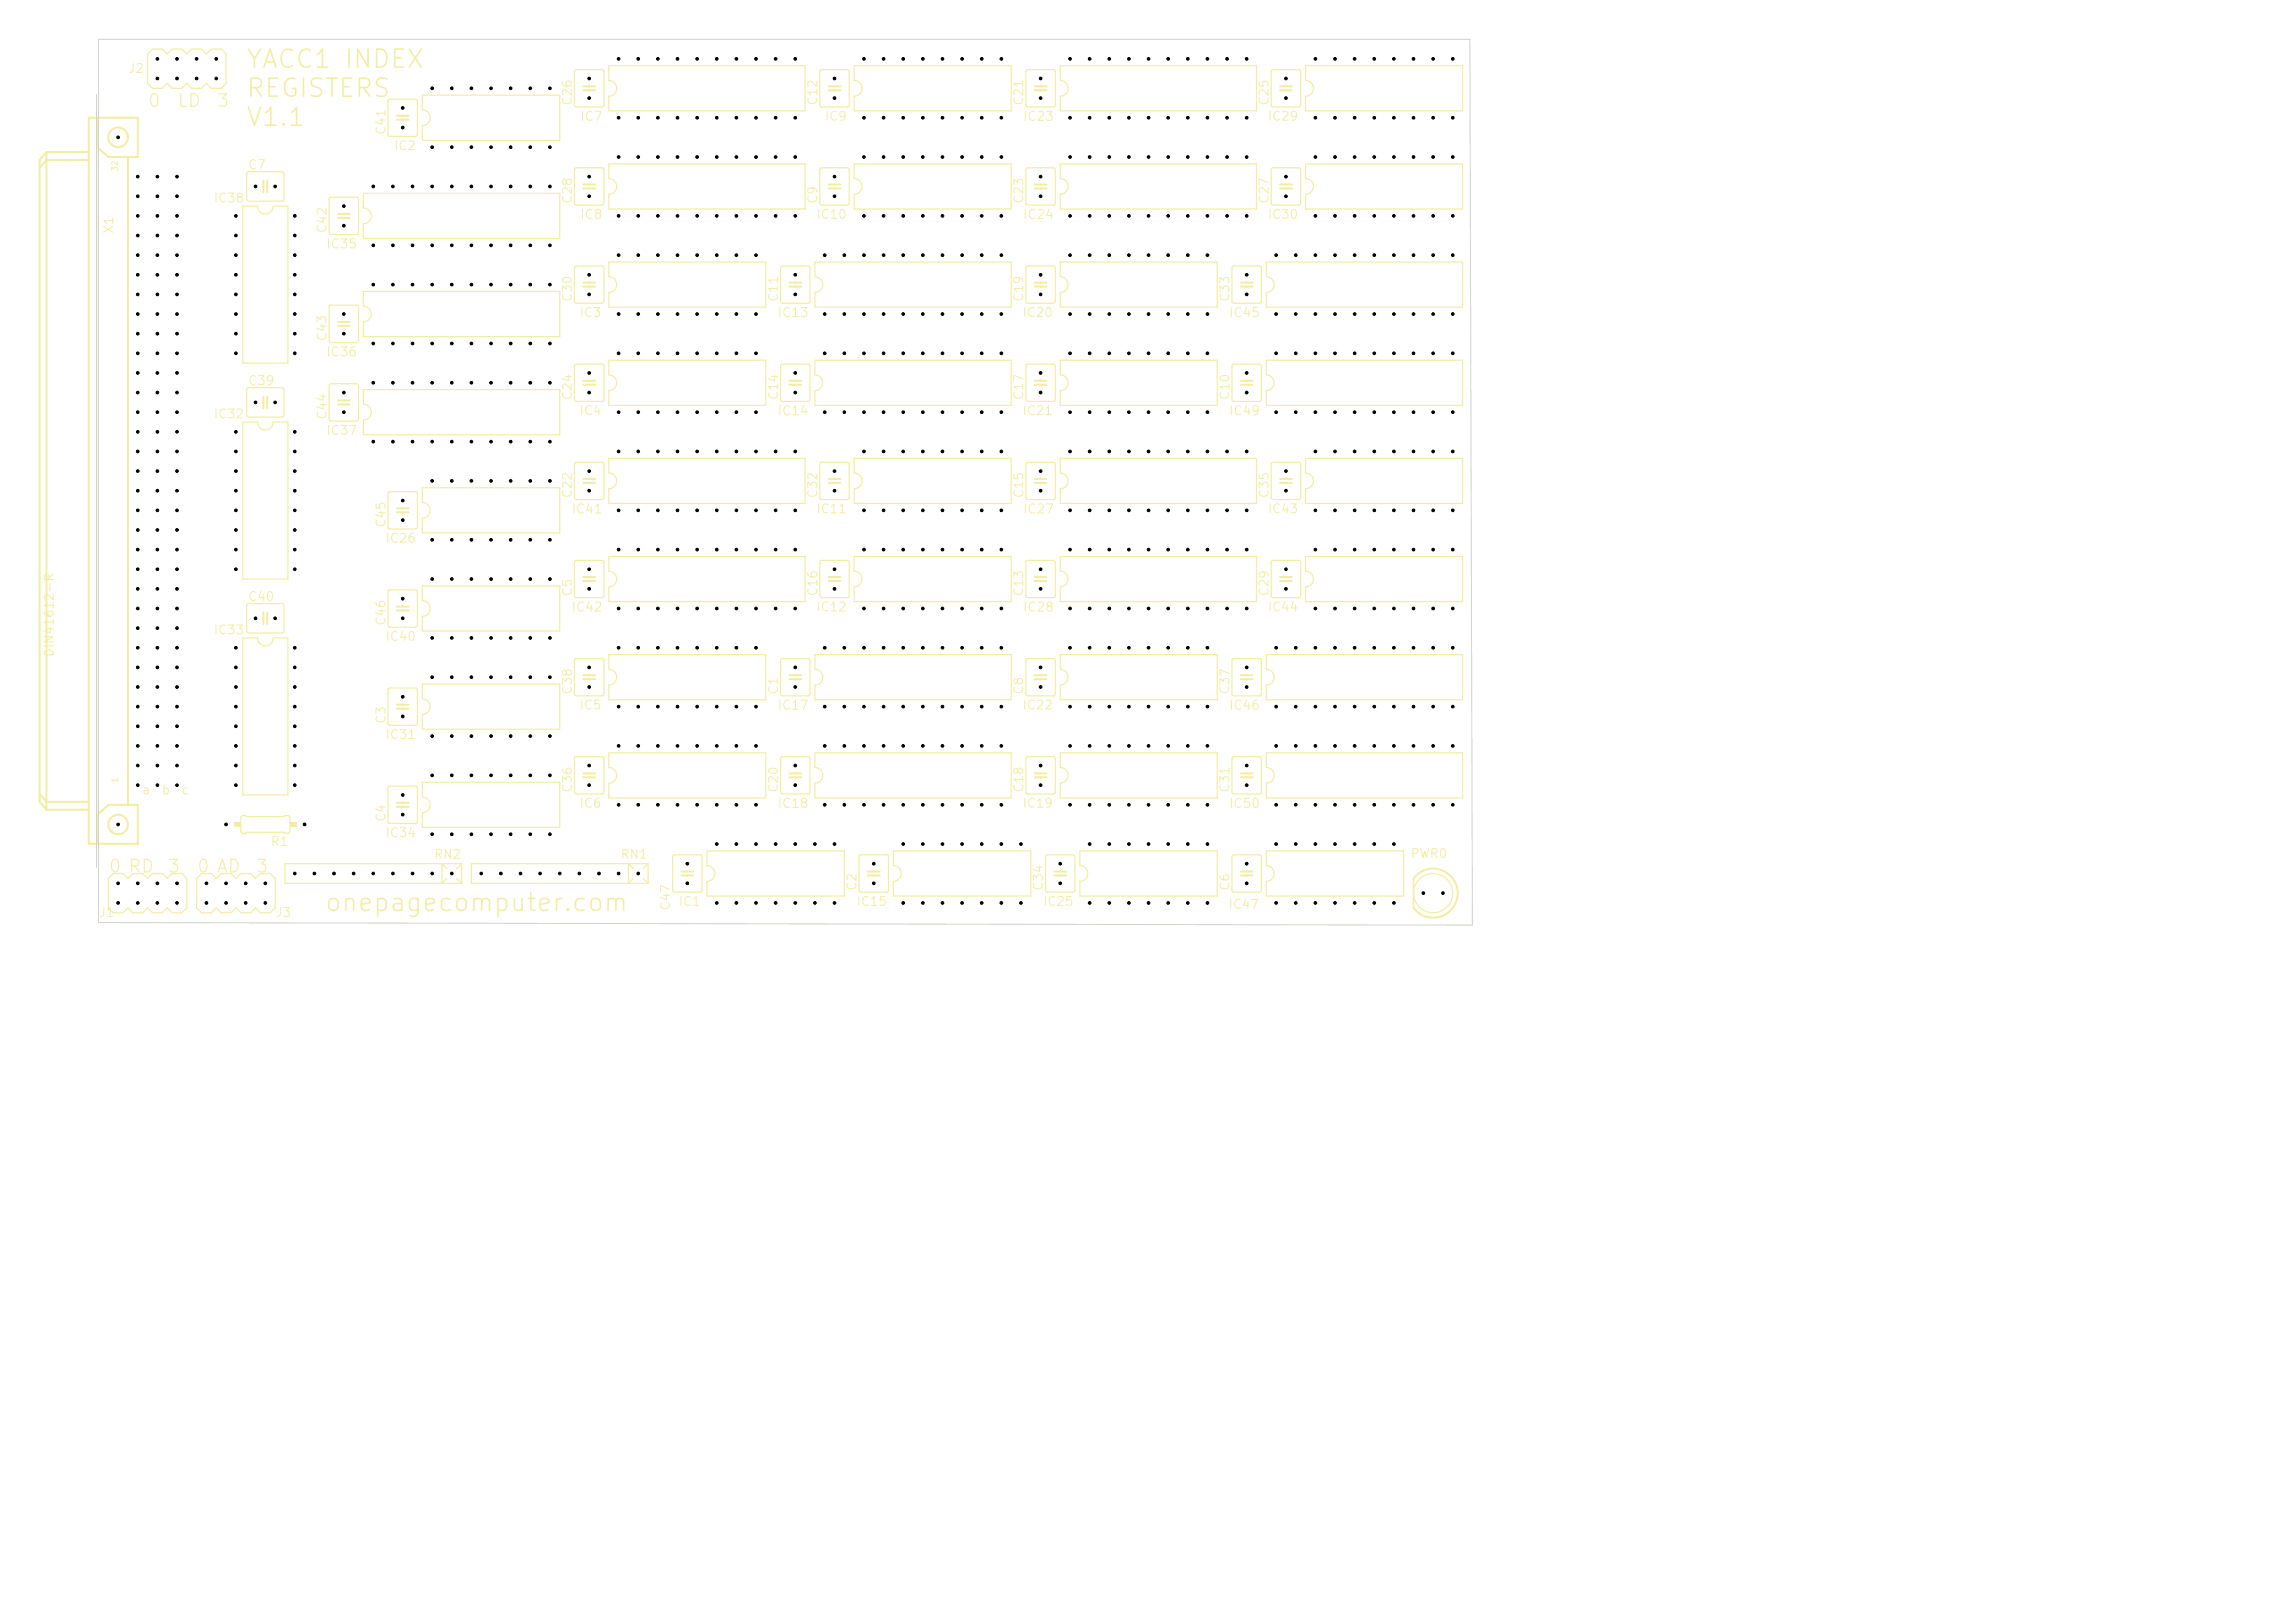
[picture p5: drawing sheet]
<svg xmlns="http://www.w3.org/2000/svg" width="297mm" height="210mm" viewBox="0 0 297 210" stroke-linecap="round" stroke-linejoin="round" font-family="sans-serif">
<defs><g id="words">
<g font-size="2.3" fill="#f2eda1">
<text x="31.7" y="9.4">YACC1 INDEX</text>
<text x="31.7" y="13.2">REGISTERS</text>
<text x="31.7" y="16.9">V1.1</text>
<text x="41.9" y="118.5">onepagecomputer.com</text>
</g>
<g font-size="1.6" fill="#f2eda1">
<text x="19" y="14.3">0</text>
<text x="22.8" y="14.3">LD</text>
<text x="27.9" y="14.3">3</text>
<text x="13.9" y="113.3">0 RD</text>
<text x="21.6" y="113.3">3</text>
<text x="25.4" y="113.3">0 AD</text>
<text x="33" y="113.3">3</text>
</g>
<g font-size="1.2" fill="#f2eda1">
<text x="16.5" y="9.7">J2</text>
<text x="50.2" y="17.6" transform="rotate(-90 50.2 17.6)">C41</text>
<text x="74.3" y="13.8" transform="rotate(-90 74.3 13.8)">C26</text>
<text x="75" y="15.9">IC7</text>
<text x="106" y="13.8" transform="rotate(-90 106 13.8)">C12</text>
<text x="106.7" y="15.9">IC9</text>
<text x="132.3" y="15.9">IC23</text>
<text x="132.7" y="13.8" transform="rotate(-90 132.7 13.8)">C21</text>
<text x="164" y="15.9">IC29</text>
<text x="164.5" y="13.8" transform="rotate(-90 164.5 13.8)">C25</text>
<text x="32" y="22.2">C7</text>
<text x="50.9" y="19.7">IC2</text>
<text x="27.6" y="26.5">IC38</text>
<text x="74.3" y="26.5" transform="rotate(-90 74.3 26.5)">C28</text>
<text x="75" y="28.6">IC8</text>
<text x="105.5" y="28.6">IC10</text>
<text x="106" y="26.5" transform="rotate(-90 106 26.5)">C9</text>
<text x="132.3" y="28.6">IC24</text>
<text x="132.7" y="26.5" transform="rotate(-90 132.7 26.5)">C23</text>
<text x="164" y="28.6">IC30</text>
<text x="164.5" y="26.5" transform="rotate(-90 164.5 26.5)">C27</text>
<text x="14.9" y="30.3" transform="rotate(-90 14.9 30.3)">X1</text>
<text x="42.1" y="32.4">IC35</text>
<text x="42.5" y="30.3" transform="rotate(-90 42.5 30.3)">C42</text>
<text x="74.3" y="39.2" transform="rotate(-90 74.3 39.2)">C30</text>
<text x="74.9" y="41.3">IC3</text>
<text x="100.5" y="41.3">IC13</text>
<text x="101" y="39.2" transform="rotate(-90 101 39.2)">C11</text>
<text x="132.2" y="41.3">IC20</text>
<text x="132.7" y="39.2" transform="rotate(-90 132.7 39.2)">C19</text>
<text x="159" y="41.3">IC45</text>
<text x="159.4" y="39.2" transform="rotate(-90 159.4 39.2)">C33</text>
<text x="42.1" y="46.4">IC36</text>
<text x="42.5" y="44.2" transform="rotate(-90 42.5 44.2)">C43</text>
<text x="32" y="50.1">C39</text>
<text x="74.3" y="51.9" transform="rotate(-90 74.3 51.9)">C24</text>
<text x="101" y="51.9" transform="rotate(-90 101 51.9)">C14</text>
<text x="132.7" y="51.9" transform="rotate(-90 132.7 51.9)">C17</text>
<text x="159.4" y="51.9" transform="rotate(-90 159.4 51.9)">C10</text>
<text x="27.6" y="54.4">IC32</text>
<text x="42.1" y="56.6">IC37</text>
<text x="42.5" y="54.4" transform="rotate(-90 42.5 54.4)">C44</text>
<text x="74.9" y="54">IC4</text>
<text x="100.5" y="54">IC14</text>
<text x="132.2" y="54">IC21</text>
<text x="159" y="54">IC49</text>
<text x="74.3" y="64.6" transform="rotate(-90 74.3 64.6)">C22</text>
<text x="106" y="64.6" transform="rotate(-90 106 64.6)">C32</text>
<text x="132.7" y="64.6" transform="rotate(-90 132.7 64.6)">C15</text>
<text x="164.5" y="64.6" transform="rotate(-90 164.5 64.6)">C35</text>
<text x="49.8" y="70.5">IC26</text>
<text x="50.2" y="68.4" transform="rotate(-90 50.2 68.4)">C45</text>
<text x="73.9" y="66.7">IC41</text>
<text x="105.5" y="66.7">IC11</text>
<text x="132.3" y="66.7">IC27</text>
<text x="164" y="66.7">IC43</text>
<text x="74.3" y="77.3" transform="rotate(-90 74.3 77.3)">C5</text>
<text x="106" y="77.3" transform="rotate(-90 106 77.3)">C16</text>
<text x="132.7" y="77.3" transform="rotate(-90 132.7 77.3)">C13</text>
<text x="164.5" y="77.3" transform="rotate(-90 164.5 77.3)">C29</text>
<text x="27.6" y="82.4">IC33</text>
<text x="32" y="78">C40</text>
<text x="49.8" y="83.2">IC40</text>
<text x="50.2" y="81.1" transform="rotate(-90 50.2 81.1)">C46</text>
<text x="73.9" y="79.4">IC42</text>
<text x="105.5" y="79.4">IC12</text>
<text x="132.3" y="79.4">IC28</text>
<text x="164" y="79.4">IC44</text>
<text x="74.3" y="90" transform="rotate(-90 74.3 90)">C38</text>
<text x="101" y="90" transform="rotate(-90 101 90)">C1</text>
<text x="132.7" y="90" transform="rotate(-90 132.7 90)">C8</text>
<text x="159.4" y="90" transform="rotate(-90 159.4 90)">C37</text>
<text x="49.8" y="95.9">IC31</text>
<text x="50.2" y="93.8" transform="rotate(-90 50.2 93.8)">C3</text>
<text x="74.9" y="92.1">IC5</text>
<text x="100.5" y="92.1">IC17</text>
<text x="132.2" y="92.1">IC22</text>
<text x="159" y="92.1">IC46</text>
<text x="50.2" y="106.5" transform="rotate(-90 50.2 106.5)">C4</text>
<text x="74.3" y="102.7" transform="rotate(-90 74.3 102.7)">C36</text>
<text x="74.9" y="104.8">IC6</text>
<text x="100.5" y="104.8">IC18</text>
<text x="101" y="102.7" transform="rotate(-90 101 102.7)">C20</text>
<text x="132.2" y="104.8">IC19</text>
<text x="132.7" y="102.7" transform="rotate(-90 132.7 102.7)">C18</text>
<text x="159" y="104.8">IC50</text>
<text x="159.4" y="102.7" transform="rotate(-90 159.4 102.7)">C31</text>
<text x="34.9" y="109.8">R1</text>
<text x="49.8" y="108.6">IC34</text>
<text x="56.1" y="111.4">RN2</text>
<text x="80.2" y="111.4">RN1</text>
<text x="182.4" y="111.3">PWR0</text>
<text x="12.7" y="118.9">J1</text>
<text x="35.6" y="118.9">J3</text>
<text x="87" y="117.9" transform="rotate(-90 87 117.9)">C47</text>
<text x="87.7" y="117.5">IC1</text>
<text x="110.8" y="117.5">IC15</text>
<text x="111.1" y="115.4" transform="rotate(-90 111.1 115.4)">C2</text>
<text x="134.9" y="117.5">IC25</text>
<text x="135.3" y="115.4" transform="rotate(-90 135.3 115.4)">C34</text>
<text x="158.9" y="117.9">IC47</text>
<text x="159.4" y="115.4" transform="rotate(-90 159.4 115.4)">C6</text>
</g>
<g font-size="1.1" fill="#f2eda1">
<text x="7.2" y="85.1" transform="rotate(-90 7.2 85.1)">DIN41612-R</text>
<text x="18.3" y="103.1">a</text>
<text x="20.8" y="103.1">b</text>
<text x="23.4" y="103.1">c</text>
</g>
<g font-size=".7" fill="#f2eda1">
<text x="15.4" y="22.2" transform="rotate(-90 15.4 22.2)">32</text>
<text x="15.4" y="101.4" transform="rotate(-90 15.4 101.4)">1</text>
</g>
</g></defs>
<g fill="none" stroke="#f2eda1" stroke-width=".15">
<path d="M19.1 7l.6-.7h1.3l.6 .7 .7-.7h1.2l.7 .7 .6-.7h1.3l.6 .7 .7-.7h1.2l.7 .7v3.8l-.7 .6h-1.2l-.7-.6-.6 .6h-1.3l-.6-.6-.7 .6h-1.2l-.7-.6-.6 .6h-1.3l-.6-.6zM50.3 12.9l.2-.1h3.3l.2 .1v4.5l-.1 .2h-3.4h-.2l-.1-4.5zM52.1 14.9v.1M52.1 15.5v.1M54.7 12.3h17.7v5.9h-17.7v-1.9a1.02 1.02 0 0 0 1-1.1 1.02 1.02 0 0 0-1-1zM74.4 9.1l.2-.1h3.3l.2 .1 .1 4.5-.1 .2h-3.5l-.2-.1-.1-4.4zM76.2 11v.2M76.2 11.7v.1M78.8 8.5h25.4v5.8h-25.4v-1.9a1.02 1.02 0 0 0 1-1 1.02 1.02 0 0 0-1-1zM106.2 9.1l.1-.1h3.3l.2 .1 .1 4.5-.1 .2h-3.5l-.1-.1-.1-4.4zM108 11v.2M108 11.7v.1"/>
<path d="M110.5 8.5h20.4v5.8h-20.4v-1.9a1.02 1.02 0 0 0 1.1-1 1.02 1.02 0 0 0-1.1-1zM132.8 9.1l.2-.1h3.3l.2 .1 .1 4.5-.1 .2h-3.5l-.2-.1v-4.4zM134.7 11v.2M134.7 11.7v.1M137.2 8.5h25.4v5.8h-25.4v-1.9a1.02 1.02 0 0 0 1-1 1.02 1.02 0 0 0-1-1zM164.6 9.1l.2-.1h3.3l.2 .1v4.5l-.1 .2h-3.4l-.2-.1-.1-4.4zM166.4 11v.2M166.4 11.7v.1M31.4 26.7h1.9a1.02 1.02 0 0 0 1 1 1.02 1.02 0 0 0 1.1-1h1.9v20.3h-5.9zM32 22.3l.2-.1 4.5 .1v.2v3.4l-.2 .1h-4.5l-.1-.2v-3.3zM34 24.1h.1M34.6 24.1h.1"/>
<path d="M42.7 39.6l.1-.1h3.3l.2 .1 .1 4.5-.1 .2h-3.5l-.1-.1-.1-4.5zM42.7 25.6l.1-.1h3.3l.2 .1 .1 4.5-.1 .2h-3.5h-.1l-.1-4.5zM44.5 27.6v.1M44.5 28.2v.1M47 37.7h25.4v5.9h-25.4v-1.9a1.02 1.02 0 0 0 1.1-1.1 1.02 1.02 0 0 0-1.1-1zM47 25h25.4v5.9h-25.4v-1.9a1.02 1.02 0 0 0 1.1-1.1 1.02 1.02 0 0 0-1.1-1zM74.4 21.8l.2-.1h3.3l.2 .1 .1 4.5-.1 .2h-3.5l-.2-.1-.1-4.4zM74.4 34.5l.2-.1h3.3l.2 .1 .1 4.5-.1 .2h-3.5l-.2-.1-.1-4.4zM76.2 23.7v.2M76.2 24.4v.1M76.2 36.4v.2M76.2 37.1v.1"/>
<path d="M78.8 33.9h20.3v5.8h-20.3v-1.9a1.02 1.02 0 0 0 1-1 1.02 1.02 0 0 0-1-1zM78.8 21.2h25.4v5.8h-25.4v-1.9a1.02 1.02 0 0 0 1-1 1.02 1.02 0 0 0-1-1zM101.1 34.5l.2-.1h3.3l.2 .1v4.5l-.1 .2h-3.4l-.2-.1-.1-4.4zM102.9 36.4v.2M102.9 37.1v.1M105.5 33.9h25.4v5.8h-25.4v-1.9a1.02 1.02 0 0 0 1-1 1.02 1.02 0 0 0-1-1zM106.2 21.8l.1-.1h3.3l.2 .1 .1 4.5-.1 .2h-3.5l-.1-.1-.1-4.4zM108 23.7v.2M108 24.4v.1M110.5 21.2h20.4v5.8h-20.4v-1.9a1.02 1.02 0 0 0 1.1-1 1.02 1.02 0 0 0-1.1-1zM132.8 21.8l.2-.1h3.3l.2 .1 .1 4.5-.1 .2h-3.5l-.2-.1v-4.4zM132.8 34.5l.2-.1h3.3l.2 .1 .1 4.5-.1 .2h-3.5l-.2-.1v-4.4z"/>
<path d="M134.7 23.7v.2M134.7 24.4v.1M134.7 36.4v.2M134.7 37.1v.1M137.2 33.9h20.3v5.8h-20.3v-1.9a1.02 1.02 0 0 0 1-1 1.02 1.02 0 0 0-1-1zM137.2 21.2h25.4v5.8h-25.4v-1.9a1.02 1.02 0 0 0 1-1 1.02 1.02 0 0 0-1-1zM159.5 34.5l.2-.1h3.3l.2 .1v4.5v.2h-3.5l-.2-.1-.1-4.4zM161.3 36.4v.2M161.3 37.1v.1M163.9 33.9h25.4v5.8h-25.4v-1.9a1.02 1.02 0 0 0 1-1 1.02 1.02 0 0 0-1-1zM169 21.2h20.3v5.8h-20.3v-1.9a1.02 1.02 0 0 0 1-1 1.02 1.02 0 0 0-1-1zM32 50.2h.2h4.5v.2v3.5l-.2 .1-4.5-.1-.1-.2v-3.3z"/>
<path d="M34 52.1h.1M34.6 52.1h.1M42.7 49.7h.1h3.3h.2l.1 4.5-.1 .2-3.5 .1-.1-.1-.1-4.5zM44.5 41.5v.2M44.5 42.2v.1M44.5 51.7v.1M44.5 52.3v.1M47 50.4h25.4v5.9h-25.4v-1.9a1.02 1.02 0 0 0 1.1-1.1 1.02 1.02 0 0 0-1.1-1zM74.4 59.9l.2-.1h3.3l.2 .1 .1 4.5-.1 .2h-3.5l-.2-.1-.1-4.4zM74.4 47.2l.2-.1h3.3l.2 .1 .1 4.5-.1 .2h-3.5l-.2-.1-.1-4.4zM76.2 49.1v.2M76.2 49.8v.1"/>
<path d="M78.8 46.6h20.3v5.8h-20.3v-1.9a1.02 1.02 0 0 0 1-1 1.02 1.02 0 0 0-1-1zM78.8 59.3h25.4v5.8h-25.4v-1.9a1.02 1.02 0 0 0 1-1 1.02 1.02 0 0 0-1-1zM101.1 47.2l.2-.1h3.3l.2 .1v4.5l-.1 .2h-3.4l-.2-.1-.1-4.4zM102.9 49.1v.2M102.9 49.8v.1M105.5 46.6h25.4v5.8h-25.4v-1.9a1.02 1.02 0 0 0 1-1 1.02 1.02 0 0 0-1-1zM106.2 59.9l.1-.1h3.3l.2 .1 .1 4.5-.1 .2h-3.5l-.1-.1-.1-4.4zM132.8 59.9l.2-.1h3.3l.2 .1 .1 4.5-.1 .2h-3.5l-.2-.1v-4.4zM132.8 47.2l.2-.1h3.3l.2 .1 .1 4.5-.1 .2h-3.5l-.2-.1v-4.4zM134.7 49.1v.2M134.7 49.8v.1M137.2 59.3h25.4v5.8h-25.4v-1.9a1.02 1.02 0 0 0 1-1 1.02 1.02 0 0 0-1-1z"/>
<path d="M137.2 46.6h20.3v5.8h-20.3v-1.9a1.02 1.02 0 0 0 1-1 1.02 1.02 0 0 0-1-1zM163.9 46.6h25.4v5.8h-25.4v-1.9a1.02 1.02 0 0 0 1-1 1.02 1.02 0 0 0-1-1zM164.6 59.9l.2-.1h3.3l.2 .1v4.5l-.1 .2h-3.4l-.2-.1-.1-4.4zM169 59.3h20.3v5.8h-20.3v-1.9a1.02 1.02 0 0 0 1-1 1.02 1.02 0 0 0-1-1zM32 78.2l.2-.1 4.5 .1v.2v3.4l-.2 .1h-4.5l-.1-.2v-3.3zM50.3 76.4l.2-.1h3.3l.2 .1v4.5l-.1 .2h-3.4h-.2l-.1-4.5zM50.3 63.7l.2-.1h3.3l.2 .1v4.5l-.1 .2h-3.4h-.2l-.1-4.5zM52.1 65.7v.1M52.1 66.3v.1M52.1 78.4v.1M52.1 79v.1M54.7 63.1h17.7v5.9h-17.7v-1.9a1.02 1.02 0 0 0 1-1.1 1.02 1.02 0 0 0-1-1z"/>
<path d="M54.7 75.8h17.7v5.9h-17.7v-1.9a1.02 1.02 0 0 0 1-1.1 1.02 1.02 0 0 0-1-1zM76.2 61.8v.2M76.2 62.5v.1M78.8 72h25.4v5.8h-25.4v-1.9a1.02 1.02 0 0 0 1-1 1.02 1.02 0 0 0-1-1zM106.2 72.6l.1-.1h3.3l.2 .1 .1 4.5-.1 .2h-3.5l-.1-.1-.1-4.4zM108 61.8v.2M108 62.5v.1M108 74.5v.2M108 75.2v.1M110.5 72h20.4v5.8h-20.4v-1.9a1.02 1.02 0 0 0 1.1-1 1.02 1.02 0 0 0-1.1-1zM132.8 72.6l.2-.1h3.3l.2 .1 .1 4.5-.1 .2h-3.5l-.2-.1v-4.4zM134.7 61.8v.2"/>
<path d="M134.7 62.5v.1M134.7 74.5v.2M134.7 75.2v.1M137.2 72h25.4v5.8h-25.4v-1.9a1.02 1.02 0 0 0 1-1 1.02 1.02 0 0 0-1-1zM164.6 72.6l.2-.1h3.3l.2 .1v4.5l-.1 .2h-3.4l-.2-.1-.1-4.4zM166.4 61.8v.2M166.4 62.5v.1M166.4 74.5v.2M166.4 75.2v.1M169 72h20.3v5.8h-20.3v-1.9a1.02 1.02 0 0 0 1-1 1.02 1.02 0 0 0-1-1zM31.4 82.5h1.9a1.02 1.02 0 0 0 1 1.1 1.02 1.02 0 0 0 1.1-1.1h1.9v20.4h-5.9zM34 80h.1"/>
<path d="M34.6 80h.1M50.3 89.1l.2-.1h3.3l.2 .1v4.5l-.1 .2h-3.4h-.2l-.1-4.5zM52.1 91.1v.1M52.1 91.7v.1M54.7 88.5h17.7v5.9h-17.7v-1.9a1.02 1.02 0 0 0 1-1.1 1.02 1.02 0 0 0-1-1zM74.4 85.3l.2-.1h3.3l.2 .1 .1 4.5-.1 .2h-3.5l-.2-.1-.1-4.4zM74.4 98l.2-.1h3.3l.2 .1 .1 4.5-.1 .2h-3.5l-.2-.1-.1-4.4zM76.2 87.2v.2M76.2 87.9v.1M76.2 99.9v.2M78.8 97.4h20.3v5.8h-20.3v-1.9a1.02 1.02 0 0 0 1-1 1.02 1.02 0 0 0-1-1zM78.8 84.7h20.3v5.8h-20.3v-1.9a1.02 1.02 0 0 0 1-1 1.02 1.02 0 0 0-1-1z"/>
<path d="M101.1 85.3l.2-.1h3.3l.2 .1v4.5l-.1 .2h-3.4l-.2-.1-.1-4.4zM101.1 98l.2-.1h3.3l.2 .1v4.5l-.1 .2h-3.4l-.2-.1-.1-4.4zM102.9 87.2v.2M102.9 87.9v.1M102.9 99.9v.2M105.5 97.4h25.4v5.8h-25.4v-1.9a1.02 1.02 0 0 0 1-1 1.02 1.02 0 0 0-1-1zM105.5 84.7h25.4v5.8h-25.4v-1.9a1.02 1.02 0 0 0 1-1 1.02 1.02 0 0 0-1-1zM132.8 85.3l.2-.1h3.3l.2 .1 .1 4.5-.1 .2h-3.5l-.2-.1v-4.4zM132.8 98l.2-.1h3.3l.2 .1 .1 4.5-.1 .2h-3.5l-.2-.1v-4.4zM134.7 87.2v.2M134.7 87.9v.1M134.7 99.9v.2"/>
<path d="M137.2 84.7h20.3v5.8h-20.3v-1.9a1.02 1.02 0 0 0 1-1 1.02 1.02 0 0 0-1-1zM137.2 97.4h20.3v5.8h-20.3v-1.9a1.02 1.02 0 0 0 1-1 1.02 1.02 0 0 0-1-1zM159.5 98l.2-.1h3.3l.2 .1v4.5v.2h-3.5l-.2-.1-.1-4.4zM159.5 85.3l.2-.1h3.3l.2 .1v4.5v.2h-3.5l-.2-.1-.1-4.4zM161.3 87.2v.2M161.3 87.9v.1M161.3 99.9v.2M163.9 97.4h25.4v5.8h-25.4v-1.9a1.02 1.02 0 0 0 1-1 1.02 1.02 0 0 0-1-1zM163.9 84.7h25.4v5.8h-25.4v-1.9a1.02 1.02 0 0 0 1-1 1.02 1.02 0 0 0-1-1zM14 113.7l.7-.7h1.2l.7 .7 .6-.7h1.3l.6 .7 .6-.7h1.3l.6 .7 .7-.7h1.2l.7 .7v3.8l-.7 .6h-1.2l-.7-.6-.6 .6h-1.3l-.6-.6-.6 .6h-1.3l-.6-.6-.7 .6h-1.2l-.7-.6zM25.4 113.7l.7-.7h1.3l.6 .7 .6-.7h1.3l.6 .7 .7-.7h1.2l.7 .7 .6-.7h1.3l.6 .7v3.8l-.6 .6h-1.3l-.6-.6-.7 .6h-1.2l-.7-.6-.6 .6h-1.3l-.6-.6-.6 .6h-1.3l-.7-.6zM31.2 105.6l.6-.1 .1 .2h4.8l.2-.2h.4l.2 .3v1.9l-.2 .1h-.4l-.2-.1h-4.8l-.1 .1h-.5l-.1-.2v-1.8z"/>
<path d="M50.3 101.8l.2-.1h3.3l.2 .1v4.5l-.1 .2h-3.4h-.2l-.1-4.5zM52.1 103.8v.1M52.1 104.4v.1M54.7 101.2h17.7v5.9h-17.7v-1.9a1.02 1.02 0 0 0 1-1.1 1.02 1.02 0 0 0-1-1zM57.8 112.4l-.6-.6v2.5l.6-.6M59.1 113.7l.6 .6M59.7 111.8h-22.8v2.5h22.8M59.7 111.8l-.6 .6M59.7 111.8v2.5M76.2 100.6v.1M82 112.4l-.7-.6v2.5l.7-.6M83.2 113.7l.7 .6"/>
<path d="M83.9 111.8h-22.9v2.5h22.9M83.9 111.8l-.7 .6M83.9 111.8v2.5M87.1 110.7l.2-.1h3.3l.2 .1 .1 4.5-.1 .2h-3.5l-.2-.1-.1-4.4zM88.9 112.6v.2M88.9 113.3v.1M91.5 110.1h17.8v5.8h-17.8v-1.9a1.02 1.02 0 0 0 1-1 1.02 1.02 0 0 0-1-1zM102.9 100.6v.1M111.2 110.7l.2-.1h3.3l.2 .1 .1 4.5-.1 .2h-3.5l-.2-.1v-4.4zM113.1 112.6v.2M113.1 113.3v.1M115.6 110.1h17.8v5.8h-17.8v-1.9a1.02 1.02 0 0 0 1-1 1.02 1.02 0 0 0-1-1z"/>
<path d="M134.7 100.6v.1M139.7 110.1h17.8v5.8h-17.8v-1.9a1.02 1.02 0 0 0 1.1-1 1.02 1.02 0 0 0-1.1-1zM159.5 110.7l.2-.1h3.3l.2 .1v4.5v.2h-3.5l-.2-.1-.1-4.4zM161.3 100.6v.1M161.3 112.6v.2M161.3 113.3v.1M163.9 110.1h17.8v5.8h-17.8v-1.9a1.02 1.02 0 0 0 1-1 1.02 1.02 0 0 0-1-1z"/>
<circle cx="185.5" cy="115.6" r="2.54"/>
</g>
<g fill="none" stroke="#f2eda1" stroke-width=".25">
<path d="M6 19.7l-.9 1v83.1l.9 1M6 19.7v85.1M6 19.7h5.5M12.6 15.2v3.8l1.4 1.3h3.8v-5.1h-6.3v93.9M51.4 15.5h1.5M51.4 15h1.5M75.5 11.7h1.5M75.5 11.2h1.5M107.2 11.7h1.6M107.2 11.2h1.6M133.9 11.7h1.5M133.9 11.2h1.5"/>
<path d="M165.7 11.7h1.5M165.7 11.2h1.5M11.3 20.7h-5.3l-.9 1M16.6 20.3v83.8M34.1 23.4v1.5M34.6 23.4v1.5M43.7 28.2h1.6M43.7 27.7h1.6M75.5 37.1h1.5M75.5 36.6h1.5M75.5 24.4h1.5M75.5 23.9h1.5"/>
<path d="M102.2 37.1h1.5M102.2 36.6h1.5M107.2 24.4h1.6M107.2 23.9h1.6M133.9 37.1h1.5M133.9 36.6h1.5M133.9 24.4h1.5M133.9 23.9h1.5M160.6 37.1h1.5M160.6 36.6h1.5M34.1 51.3v1.5M34.6 51.3v1.5"/>
<path d="M43.7 42.2h1.6M43.7 41.7h1.6M43.7 52.3h1.6M43.7 51.8h1.6M75.5 49.8h1.5M75.5 49.3h1.5M102.2 49.8h1.5M102.2 49.3h1.5M133.9 49.8h1.5M133.9 49.3h1.5M34.1 79.2v1.6M34.6 79.2v1.6"/>
<path d="M51.4 79h1.5M51.4 78.5h1.5M51.4 66.3h1.5M51.4 65.8h1.5M75.5 62.5h1.5M75.5 62h1.5M107.2 75.2h1.6M107.2 74.7h1.6M107.2 62.5h1.6M107.2 62h1.6M133.9 75.2h1.5M133.9 74.7h1.5"/>
<path d="M133.9 62.5h1.5M133.9 62h1.5M165.7 75.2h1.5M165.7 74.7h1.5M165.7 62.5h1.5M165.7 62h1.5M51.4 91.7h1.5M51.4 91.2h1.5M75.5 87.9h1.5M75.5 87.4h1.5M102.2 87.9h1.5M102.2 87.4h1.5"/>
<path d="M133.9 87.9h1.5M133.9 87.4h1.5M160.6 87.9h1.5M160.6 87.4h1.5M5.1 102.7l.9 1.1h5.3M6 104.8h5.5M11.5 109.2h6.3M12.6 109.1v-3.7l1.4-1.3h3.8v5.1M51.4 104.4h1.5M51.4 103.9h1.5M75.5 100.6h1.5M75.5 100.1h1.5"/>
<path d="M88.2 113.3h1.5M88.2 112.8h1.5M102.2 100.6h1.5M102.2 100.1h1.5M112.3 113.3h1.5M112.3 112.8h1.5M133.9 100.6h1.5M133.9 100.1h1.5M160.6 113.3h1.5M160.6 112.8h1.5M160.6 100.6h1.5M160.6 100.1h1.5"/>
<path d="M182.9 113.7a3.2 3.2 0 0 1 4.7-.5 3.2 3.2 0 0 1 0 4.7 3.2 3.2 0 0 1-4.7-.4"/>
<circle cx="15.3" cy="17.8" r="1.27"/>
<circle cx="15.3" cy="106.7" r="1.27"/>
</g>
<path d="M12.5 15.2v93.9" fill="none" stroke="#f2eda1" stroke-width=".13"/>
<path d="M182.9 113.7v3.8" fill="none" stroke="#f2eda1" stroke-width=".2"/>
<g fill="#f2eda1">
<path d="M30.3 106.4h.9v.6h-.9z"/>
<path d="M37.5 106.4h.9v.6h-.9z"/>
</g>
<g fill="none" stroke="#f2eda1" stroke-width=".15">
<path d="M169 8.5h20.3v5.8h-20.3v-1.9a1.02 1.02 0 0 0 1-1 1.02 1.02 0 0 0-1-1zM164.6 21.8l.2-.1h3.3l.2 .1v4.5l-.1 .2h-3.4l-.2-.1-.1-4.4zM166.4 23.7v.2M166.4 24.4v.1M31.4 54.6h1.9a1.02 1.02 0 0 0 1 1 1.02 1.02 0 0 0 1.1-1h1.9v20.3h-5.9zM110.5 59.3h20.4v5.8h-20.4v-1.9a1.02 1.02 0 0 0 1.1-1 1.02 1.02 0 0 0-1.1-1zM159.5 47.2l.2-.1h3.3l.2 .1v4.5v.2h-3.5l-.2-.1-.1-4.4zM161.3 49.1v.2M161.3 49.8v.1M74.4 72.6l.2-.1h3.3l.2 .1 .1 4.5-.1 .2h-3.5l-.2-.1-.1-4.4zM76.2 74.5v.2M76.2 75.2v.1"/>
<path d="M135.4 110.7l.2-.1h3.3l.2 .1v4.5l-.1 .2h-3.4l-.2-.1-.1-4.4zM137.2 112.6v.2M137.2 113.3v.1"/>
</g>
<path d="M165.7 24.4h1.5M165.7 23.9h1.5M160.6 49.8h1.5M160.6 49.3h1.5M75.5 75.2h1.5M75.5 74.7h1.5M136.4 113.3h1.6M136.4 112.8h1.6" fill="none" stroke="#f2eda1" stroke-width=".25"/>
<path d="M12.5 12.2v100M12.7 5.1h177.5l.3 114.6-177.8-.3z" fill="none" stroke="#d0d2cd" stroke-width=".13"/>
<g fill="#000" stroke="#000" stroke-width=".13">
<circle cx="15.3" cy="17.8" r=".17"/>
<circle cx="20.4" cy="10.2" r=".17"/>
<circle cx="20.4" cy="7.6" r=".17"/>
<circle cx="22.9" cy="10.2" r=".17"/>
<circle cx="22.9" cy="7.6" r=".17"/>
<circle cx="25.4" cy="10.2" r=".17"/>
<circle cx="25.4" cy="7.6" r=".17"/>
<circle cx="28" cy="10.2" r=".17"/>
<circle cx="28" cy="7.6" r=".17"/>
<circle cx="52.1" cy="14" r=".17"/>
<circle cx="52.1" cy="16.5" r=".17"/>
<circle cx="55.9" cy="19" r=".17"/>
<circle cx="55.9" cy="11.4" r=".17"/>
<circle cx="58.5" cy="19" r=".17"/>
<circle cx="58.5" cy="11.4" r=".17"/>
<circle cx="61" cy="11.4" r=".17"/>
<circle cx="61" cy="19" r=".17"/>
<circle cx="63.5" cy="11.4" r=".17"/>
<circle cx="63.5" cy="19" r=".17"/>
<circle cx="66.1" cy="11.4" r=".17"/>
<circle cx="66.1" cy="19" r=".17"/>
<circle cx="68.6" cy="11.4" r=".17"/>
<circle cx="68.6" cy="19" r=".17"/>
<circle cx="71.2" cy="11.4" r=".17"/>
<circle cx="71.2" cy="19" r=".17"/>
<circle cx="76.2" cy="12.7" r=".17"/>
<circle cx="76.2" cy="10.2" r=".17"/>
<circle cx="80.1" cy="7.6" r=".17"/>
<circle cx="80.1" cy="15.2" r=".17"/>
<circle cx="82.6" cy="7.6" r=".17"/>
<circle cx="82.6" cy="15.2" r=".17"/>
<circle cx="85.1" cy="15.2" r=".17"/>
<circle cx="85.1" cy="7.6" r=".17"/>
<circle cx="87.7" cy="15.2" r=".17"/>
<circle cx="87.7" cy="7.6" r=".17"/>
<circle cx="90.2" cy="7.6" r=".17"/>
<circle cx="90.2" cy="15.2" r=".17"/>
<circle cx="92.8" cy="7.6" r=".17"/>
<circle cx="92.8" cy="15.2" r=".17"/>
<circle cx="95.3" cy="7.6" r=".17"/>
<circle cx="95.3" cy="15.2" r=".17"/>
<circle cx="97.8" cy="15.2" r=".17"/>
<circle cx="97.8" cy="7.6" r=".17"/>
<circle cx="100.4" cy="7.6" r=".17"/>
<circle cx="100.4" cy="15.2" r=".17"/>
<circle cx="102.9" cy="15.2" r=".17"/>
<circle cx="102.9" cy="7.6" r=".17"/>
<circle cx="108" cy="12.7" r=".17"/>
<circle cx="108" cy="10.2" r=".17"/>
<circle cx="111.8" cy="15.2" r=".17"/>
<circle cx="111.8" cy="7.6" r=".17"/>
<circle cx="114.3" cy="15.2" r=".17"/>
<circle cx="114.3" cy="7.6" r=".17"/>
<circle cx="116.9" cy="7.6" r=".17"/>
<circle cx="116.9" cy="15.2" r=".17"/>
<circle cx="119.4" cy="15.2" r=".17"/>
<circle cx="119.4" cy="7.6" r=".17"/>
<circle cx="122" cy="7.6" r=".17"/>
<circle cx="122" cy="15.2" r=".17"/>
<circle cx="124.5" cy="7.6" r=".17"/>
<circle cx="124.5" cy="15.2" r=".17"/>
<circle cx="127" cy="7.6" r=".17"/>
<circle cx="127" cy="15.2" r=".17"/>
<circle cx="129.6" cy="15.2" r=".17"/>
<circle cx="129.6" cy="7.6" r=".17"/>
<circle cx="134.7" cy="10.2" r=".17"/>
<circle cx="134.7" cy="12.7" r=".17"/>
<circle cx="138.5" cy="15.2" r=".17"/>
<circle cx="138.5" cy="7.6" r=".17"/>
<circle cx="141" cy="15.2" r=".17"/>
<circle cx="141" cy="7.6" r=".17"/>
<circle cx="143.6" cy="15.2" r=".17"/>
<circle cx="143.6" cy="7.6" r=".17"/>
<circle cx="146.1" cy="15.2" r=".17"/>
<circle cx="146.1" cy="7.6" r=".17"/>
<circle cx="148.6" cy="7.6" r=".17"/>
<circle cx="148.6" cy="15.2" r=".17"/>
<circle cx="151.2" cy="7.6" r=".17"/>
<circle cx="151.2" cy="15.2" r=".17"/>
<circle cx="153.7" cy="15.2" r=".17"/>
<circle cx="153.7" cy="7.6" r=".17"/>
<circle cx="156.3" cy="7.6" r=".17"/>
<circle cx="156.3" cy="15.2" r=".17"/>
<circle cx="158.8" cy="7.6" r=".17"/>
<circle cx="158.8" cy="15.2" r=".17"/>
<circle cx="161.3" cy="15.2" r=".17"/>
<circle cx="161.3" cy="7.6" r=".17"/>
<circle cx="166.4" cy="10.2" r=".17"/>
<circle cx="166.4" cy="12.7" r=".17"/>
<circle cx="170.2" cy="7.6" r=".17"/>
<circle cx="170.2" cy="15.2" r=".17"/>
<circle cx="172.8" cy="7.6" r=".17"/>
<circle cx="172.8" cy="15.2" r=".17"/>
<circle cx="175.3" cy="15.2" r=".17"/>
<circle cx="175.3" cy="7.6" r=".17"/>
<circle cx="177.8" cy="7.6" r=".17"/>
<circle cx="177.8" cy="15.2" r=".17"/>
<circle cx="180.4" cy="7.6" r=".17"/>
<circle cx="180.4" cy="15.2" r=".17"/>
<circle cx="182.9" cy="15.2" r=".17"/>
<circle cx="182.9" cy="7.6" r=".17"/>
<circle cx="185.5" cy="15.2" r=".17"/>
<circle cx="185.5" cy="7.6" r=".17"/>
<circle cx="188" cy="7.6" r=".17"/>
<circle cx="188" cy="15.2" r=".17"/>
<circle cx="17.8" cy="27.9" r=".17"/>
<circle cx="17.8" cy="35.6" r=".17"/>
<circle cx="17.8" cy="38.1" r=".17"/>
<circle cx="17.8" cy="25.4" r=".17"/>
<circle cx="17.8" cy="30.5" r=".17"/>
<circle cx="17.8" cy="22.9" r=".17"/>
<circle cx="17.8" cy="33" r=".17"/>
<circle cx="20.4" cy="35.6" r=".17"/>
<circle cx="20.4" cy="33" r=".17"/>
<circle cx="20.4" cy="27.9" r=".17"/>
<circle cx="20.4" cy="30.5" r=".17"/>
<circle cx="20.4" cy="22.9" r=".17"/>
<circle cx="20.4" cy="38.1" r=".17"/>
<circle cx="20.4" cy="25.4" r=".17"/>
<circle cx="22.9" cy="38.1" r=".17"/>
<circle cx="22.9" cy="22.9" r=".17"/>
<circle cx="22.9" cy="30.5" r=".17"/>
<circle cx="22.9" cy="27.9" r=".17"/>
<circle cx="22.9" cy="25.4" r=".17"/>
<circle cx="22.9" cy="35.6" r=".17"/>
<circle cx="22.9" cy="33" r=".17"/>
<circle cx="30.5" cy="35.6" r=".17"/>
<circle cx="30.5" cy="30.5" r=".17"/>
<circle cx="30.5" cy="33" r=".17"/>
<circle cx="30.5" cy="27.9" r=".17"/>
<circle cx="30.5" cy="38.1" r=".17"/>
<circle cx="33.1" cy="24.1" r=".17"/>
<circle cx="35.6" cy="24.1" r=".17"/>
<circle cx="38.1" cy="27.9" r=".17"/>
<circle cx="38.1" cy="35.6" r=".17"/>
<circle cx="38.1" cy="30.5" r=".17"/>
<circle cx="38.1" cy="33" r=".17"/>
<circle cx="38.1" cy="38.1" r=".17"/>
<circle cx="44.5" cy="29.2" r=".17"/>
<circle cx="44.5" cy="26.7" r=".17"/>
<circle cx="48.3" cy="24.1" r=".17"/>
<circle cx="48.3" cy="31.7" r=".17"/>
<circle cx="48.3" cy="36.8" r=".17"/>
<circle cx="50.8" cy="31.7" r=".17"/>
<circle cx="50.8" cy="36.8" r=".17"/>
<circle cx="50.8" cy="24.1" r=".17"/>
<circle cx="53.4" cy="36.8" r=".17"/>
<circle cx="53.4" cy="24.1" r=".17"/>
<circle cx="53.4" cy="31.7" r=".17"/>
<circle cx="55.9" cy="24.1" r=".17"/>
<circle cx="55.9" cy="36.8" r=".17"/>
<circle cx="55.9" cy="31.7" r=".17"/>
<circle cx="58.5" cy="36.8" r=".17"/>
<circle cx="58.5" cy="31.7" r=".17"/>
<circle cx="58.5" cy="24.1" r=".17"/>
<circle cx="61" cy="31.7" r=".17"/>
<circle cx="61" cy="36.8" r=".17"/>
<circle cx="61" cy="24.1" r=".17"/>
<circle cx="63.5" cy="31.7" r=".17"/>
<circle cx="63.5" cy="24.1" r=".17"/>
<circle cx="63.5" cy="36.8" r=".17"/>
<circle cx="66.1" cy="36.8" r=".17"/>
<circle cx="66.1" cy="24.1" r=".17"/>
<circle cx="66.1" cy="31.7" r=".17"/>
<circle cx="68.6" cy="24.1" r=".17"/>
<circle cx="68.6" cy="36.8" r=".17"/>
<circle cx="68.6" cy="31.7" r=".17"/>
<circle cx="71.2" cy="31.7" r=".17"/>
<circle cx="71.2" cy="24.1" r=".17"/>
<circle cx="71.2" cy="36.8" r=".17"/>
<circle cx="76.2" cy="22.9" r=".17"/>
<circle cx="76.2" cy="38.1" r=".17"/>
<circle cx="76.2" cy="25.4" r=".17"/>
<circle cx="76.2" cy="35.6" r=".17"/>
<circle cx="80.1" cy="27.9" r=".17"/>
<circle cx="80.1" cy="20.3" r=".17"/>
<circle cx="80.1" cy="33" r=".17"/>
<circle cx="82.6" cy="27.9" r=".17"/>
<circle cx="82.6" cy="33" r=".17"/>
<circle cx="82.6" cy="20.3" r=".17"/>
<circle cx="85.1" cy="33" r=".17"/>
<circle cx="85.1" cy="20.3" r=".17"/>
<circle cx="85.1" cy="27.9" r=".17"/>
<circle cx="87.7" cy="20.3" r=".17"/>
<circle cx="87.7" cy="27.9" r=".17"/>
<circle cx="87.7" cy="33" r=".17"/>
<circle cx="90.2" cy="20.3" r=".17"/>
<circle cx="90.2" cy="33" r=".17"/>
<circle cx="90.2" cy="27.9" r=".17"/>
<circle cx="92.8" cy="20.3" r=".17"/>
<circle cx="92.8" cy="27.9" r=".17"/>
<circle cx="92.8" cy="33" r=".17"/>
<circle cx="95.3" cy="27.9" r=".17"/>
<circle cx="95.3" cy="33" r=".17"/>
<circle cx="95.3" cy="20.3" r=".17"/>
<circle cx="97.8" cy="33" r=".17"/>
<circle cx="97.8" cy="20.3" r=".17"/>
<circle cx="97.8" cy="27.9" r=".17"/>
<circle cx="100.4" cy="27.9" r=".17"/>
<circle cx="100.4" cy="20.3" r=".17"/>
<circle cx="102.9" cy="27.9" r=".17"/>
<circle cx="102.9" cy="38.1" r=".17"/>
<circle cx="102.9" cy="20.3" r=".17"/>
<circle cx="102.9" cy="35.6" r=".17"/>
<circle cx="106.7" cy="33" r=".17"/>
<circle cx="108" cy="25.4" r=".17"/>
<circle cx="108" cy="22.9" r=".17"/>
<circle cx="109.3" cy="33" r=".17"/>
<circle cx="111.8" cy="33" r=".17"/>
<circle cx="111.8" cy="20.3" r=".17"/>
<circle cx="111.8" cy="27.9" r=".17"/>
<circle cx="114.3" cy="27.9" r=".17"/>
<circle cx="114.3" cy="20.3" r=".17"/>
<circle cx="114.3" cy="33" r=".17"/>
<circle cx="116.9" cy="33" r=".17"/>
<circle cx="116.9" cy="20.3" r=".17"/>
<circle cx="116.9" cy="27.9" r=".17"/>
<circle cx="119.4" cy="33" r=".17"/>
<circle cx="119.4" cy="27.9" r=".17"/>
<circle cx="119.4" cy="20.3" r=".17"/>
<circle cx="122" cy="27.9" r=".17"/>
<circle cx="122" cy="20.3" r=".17"/>
<circle cx="122" cy="33" r=".17"/>
<circle cx="124.5" cy="27.9" r=".17"/>
<circle cx="124.5" cy="33" r=".17"/>
<circle cx="124.5" cy="20.3" r=".17"/>
<circle cx="127" cy="33" r=".17"/>
<circle cx="127" cy="20.3" r=".17"/>
<circle cx="127" cy="27.9" r=".17"/>
<circle cx="129.6" cy="27.9" r=".17"/>
<circle cx="129.6" cy="33" r=".17"/>
<circle cx="129.6" cy="20.3" r=".17"/>
<circle cx="134.7" cy="25.4" r=".17"/>
<circle cx="134.7" cy="22.9" r=".17"/>
<circle cx="134.7" cy="38.1" r=".17"/>
<circle cx="134.7" cy="35.6" r=".17"/>
<circle cx="138.5" cy="20.3" r=".17"/>
<circle cx="138.5" cy="33" r=".17"/>
<circle cx="138.5" cy="27.9" r=".17"/>
<circle cx="141" cy="20.3" r=".17"/>
<circle cx="141" cy="33" r=".17"/>
<circle cx="141" cy="27.9" r=".17"/>
<circle cx="143.6" cy="27.9" r=".17"/>
<circle cx="143.6" cy="33" r=".17"/>
<circle cx="143.6" cy="20.3" r=".17"/>
<circle cx="146.1" cy="33" r=".17"/>
<circle cx="146.1" cy="20.3" r=".17"/>
<circle cx="146.1" cy="27.9" r=".17"/>
<circle cx="148.6" cy="27.9" r=".17"/>
<circle cx="148.6" cy="33" r=".17"/>
<circle cx="148.6" cy="20.3" r=".17"/>
<circle cx="151.2" cy="27.9" r=".17"/>
<circle cx="151.2" cy="33" r=".17"/>
<circle cx="151.2" cy="20.3" r=".17"/>
<circle cx="153.7" cy="33" r=".17"/>
<circle cx="153.7" cy="20.3" r=".17"/>
<circle cx="153.7" cy="27.9" r=".17"/>
<circle cx="156.3" cy="27.9" r=".17"/>
<circle cx="156.3" cy="33" r=".17"/>
<circle cx="156.3" cy="20.3" r=".17"/>
<circle cx="158.8" cy="20.3" r=".17"/>
<circle cx="158.8" cy="27.9" r=".17"/>
<circle cx="161.3" cy="35.6" r=".17"/>
<circle cx="161.3" cy="20.3" r=".17"/>
<circle cx="161.3" cy="27.9" r=".17"/>
<circle cx="161.3" cy="38.1" r=".17"/>
<circle cx="165.1" cy="33" r=".17"/>
<circle cx="166.4" cy="22.9" r=".17"/>
<circle cx="166.4" cy="25.4" r=".17"/>
<circle cx="167.7" cy="33" r=".17"/>
<circle cx="170.2" cy="27.9" r=".17"/>
<circle cx="170.2" cy="33" r=".17"/>
<circle cx="170.2" cy="20.3" r=".17"/>
<circle cx="172.8" cy="20.3" r=".17"/>
<circle cx="172.8" cy="33" r=".17"/>
<circle cx="172.8" cy="27.9" r=".17"/>
<circle cx="175.3" cy="33" r=".17"/>
<circle cx="175.3" cy="20.3" r=".17"/>
<circle cx="175.3" cy="27.9" r=".17"/>
<circle cx="177.8" cy="27.9" r=".17"/>
<circle cx="177.8" cy="33" r=".17"/>
<circle cx="177.8" cy="20.3" r=".17"/>
<circle cx="180.4" cy="20.3" r=".17"/>
<circle cx="180.4" cy="27.9" r=".17"/>
<circle cx="180.4" cy="33" r=".17"/>
<circle cx="182.9" cy="33" r=".17"/>
<circle cx="182.9" cy="20.3" r=".17"/>
<circle cx="182.9" cy="27.9" r=".17"/>
<circle cx="185.5" cy="33" r=".17"/>
<circle cx="185.5" cy="27.9" r=".17"/>
<circle cx="185.5" cy="20.3" r=".17"/>
<circle cx="188" cy="33" r=".17"/>
<circle cx="188" cy="27.9" r=".17"/>
<circle cx="188" cy="20.3" r=".17"/>
<circle cx="17.8" cy="48.3" r=".17"/>
<circle cx="17.8" cy="58.4" r=".17"/>
<circle cx="17.8" cy="43.2" r=".17"/>
<circle cx="17.8" cy="55.9" r=".17"/>
<circle cx="17.8" cy="40.6" r=".17"/>
<circle cx="17.8" cy="53.3" r=".17"/>
<circle cx="17.8" cy="45.7" r=".17"/>
<circle cx="17.8" cy="50.8" r=".17"/>
<circle cx="20.4" cy="48.3" r=".17"/>
<circle cx="20.4" cy="58.4" r=".17"/>
<circle cx="20.4" cy="40.6" r=".17"/>
<circle cx="20.4" cy="43.2" r=".17"/>
<circle cx="20.4" cy="53.3" r=".17"/>
<circle cx="20.4" cy="50.8" r=".17"/>
<circle cx="20.4" cy="45.7" r=".17"/>
<circle cx="20.4" cy="55.9" r=".17"/>
<circle cx="22.9" cy="48.3" r=".17"/>
<circle cx="22.9" cy="40.6" r=".17"/>
<circle cx="22.9" cy="53.3" r=".17"/>
<circle cx="22.9" cy="43.2" r=".17"/>
<circle cx="22.9" cy="45.7" r=".17"/>
<circle cx="22.9" cy="58.4" r=".17"/>
<circle cx="22.9" cy="55.9" r=".17"/>
<circle cx="22.9" cy="50.8" r=".17"/>
<circle cx="30.5" cy="40.6" r=".17"/>
<circle cx="30.5" cy="43.2" r=".17"/>
<circle cx="30.5" cy="58.4" r=".17"/>
<circle cx="30.5" cy="45.7" r=".17"/>
<circle cx="30.5" cy="55.9" r=".17"/>
<circle cx="33.1" cy="52.1" r=".17"/>
<circle cx="35.6" cy="52.1" r=".17"/>
<circle cx="38.1" cy="45.7" r=".17"/>
<circle cx="38.1" cy="58.4" r=".17"/>
<circle cx="38.1" cy="43.2" r=".17"/>
<circle cx="38.1" cy="40.6" r=".17"/>
<circle cx="38.1" cy="55.9" r=".17"/>
<circle cx="44.5" cy="43.2" r=".17"/>
<circle cx="44.5" cy="40.6" r=".17"/>
<circle cx="44.5" cy="53.3" r=".17"/>
<circle cx="44.5" cy="50.8" r=".17"/>
<circle cx="48.3" cy="57.1" r=".17"/>
<circle cx="48.3" cy="49.5" r=".17"/>
<circle cx="48.3" cy="44.4" r=".17"/>
<circle cx="50.8" cy="57.1" r=".17"/>
<circle cx="50.8" cy="44.4" r=".17"/>
<circle cx="50.8" cy="49.5" r=".17"/>
<circle cx="53.4" cy="57.1" r=".17"/>
<circle cx="53.4" cy="49.5" r=".17"/>
<circle cx="53.4" cy="44.4" r=".17"/>
<circle cx="55.9" cy="44.4" r=".17"/>
<circle cx="55.9" cy="57.1" r=".17"/>
<circle cx="55.9" cy="49.5" r=".17"/>
<circle cx="58.5" cy="44.4" r=".17"/>
<circle cx="58.5" cy="49.5" r=".17"/>
<circle cx="58.5" cy="57.1" r=".17"/>
<circle cx="61" cy="44.4" r=".17"/>
<circle cx="61" cy="49.5" r=".17"/>
<circle cx="61" cy="57.1" r=".17"/>
<circle cx="63.5" cy="49.5" r=".17"/>
<circle cx="63.5" cy="44.4" r=".17"/>
<circle cx="63.5" cy="57.1" r=".17"/>
<circle cx="66.1" cy="49.5" r=".17"/>
<circle cx="66.1" cy="44.4" r=".17"/>
<circle cx="66.1" cy="57.1" r=".17"/>
<circle cx="68.6" cy="57.1" r=".17"/>
<circle cx="68.6" cy="44.4" r=".17"/>
<circle cx="68.6" cy="49.5" r=".17"/>
<circle cx="71.2" cy="49.5" r=".17"/>
<circle cx="71.2" cy="44.4" r=".17"/>
<circle cx="71.2" cy="57.1" r=".17"/>
<circle cx="76.2" cy="48.3" r=".17"/>
<circle cx="76.2" cy="50.8" r=".17"/>
<circle cx="80.1" cy="40.6" r=".17"/>
<circle cx="80.1" cy="58.4" r=".17"/>
<circle cx="80.1" cy="45.7" r=".17"/>
<circle cx="80.1" cy="53.3" r=".17"/>
<circle cx="82.6" cy="58.4" r=".17"/>
<circle cx="82.6" cy="45.7" r=".17"/>
<circle cx="82.6" cy="40.6" r=".17"/>
<circle cx="82.6" cy="53.3" r=".17"/>
<circle cx="85.1" cy="40.6" r=".17"/>
<circle cx="85.1" cy="58.4" r=".17"/>
<circle cx="85.1" cy="45.7" r=".17"/>
<circle cx="85.1" cy="53.3" r=".17"/>
<circle cx="87.7" cy="45.7" r=".17"/>
<circle cx="87.7" cy="58.4" r=".17"/>
<circle cx="87.7" cy="40.6" r=".17"/>
<circle cx="87.7" cy="53.3" r=".17"/>
<circle cx="90.2" cy="40.6" r=".17"/>
<circle cx="90.2" cy="58.4" r=".17"/>
<circle cx="90.2" cy="53.3" r=".17"/>
<circle cx="90.2" cy="45.7" r=".17"/>
<circle cx="92.8" cy="45.7" r=".17"/>
<circle cx="92.8" cy="40.6" r=".17"/>
<circle cx="92.8" cy="58.4" r=".17"/>
<circle cx="92.8" cy="53.3" r=".17"/>
<circle cx="95.3" cy="53.3" r=".17"/>
<circle cx="95.3" cy="45.7" r=".17"/>
<circle cx="95.3" cy="40.6" r=".17"/>
<circle cx="95.3" cy="58.4" r=".17"/>
<circle cx="97.8" cy="53.3" r=".17"/>
<circle cx="97.8" cy="40.6" r=".17"/>
<circle cx="97.8" cy="58.4" r=".17"/>
<circle cx="97.8" cy="45.7" r=".17"/>
<circle cx="100.4" cy="58.4" r=".17"/>
<circle cx="102.9" cy="48.3" r=".17"/>
<circle cx="102.9" cy="58.4" r=".17"/>
<circle cx="102.9" cy="50.8" r=".17"/>
<circle cx="106.7" cy="53.3" r=".17"/>
<circle cx="106.7" cy="40.6" r=".17"/>
<circle cx="106.7" cy="45.7" r=".17"/>
<circle cx="109.3" cy="40.6" r=".17"/>
<circle cx="109.3" cy="45.7" r=".17"/>
<circle cx="109.3" cy="53.3" r=".17"/>
<circle cx="111.8" cy="58.4" r=".17"/>
<circle cx="111.8" cy="53.3" r=".17"/>
<circle cx="111.8" cy="40.6" r=".17"/>
<circle cx="111.8" cy="45.7" r=".17"/>
<circle cx="114.3" cy="45.7" r=".17"/>
<circle cx="114.3" cy="40.6" r=".17"/>
<circle cx="114.3" cy="53.3" r=".17"/>
<circle cx="114.3" cy="58.4" r=".17"/>
<circle cx="116.9" cy="53.3" r=".17"/>
<circle cx="116.9" cy="40.6" r=".17"/>
<circle cx="116.9" cy="58.4" r=".17"/>
<circle cx="116.9" cy="45.7" r=".17"/>
<circle cx="119.4" cy="58.4" r=".17"/>
<circle cx="119.4" cy="53.3" r=".17"/>
<circle cx="119.4" cy="40.6" r=".17"/>
<circle cx="119.4" cy="45.7" r=".17"/>
<circle cx="122" cy="45.7" r=".17"/>
<circle cx="122" cy="40.6" r=".17"/>
<circle cx="122" cy="58.4" r=".17"/>
<circle cx="122" cy="53.3" r=".17"/>
<circle cx="124.5" cy="53.3" r=".17"/>
<circle cx="124.5" cy="40.6" r=".17"/>
<circle cx="124.5" cy="45.7" r=".17"/>
<circle cx="124.5" cy="58.4" r=".17"/>
<circle cx="127" cy="58.4" r=".17"/>
<circle cx="127" cy="53.3" r=".17"/>
<circle cx="127" cy="45.7" r=".17"/>
<circle cx="127" cy="40.6" r=".17"/>
<circle cx="129.6" cy="58.4" r=".17"/>
<circle cx="129.6" cy="45.7" r=".17"/>
<circle cx="129.6" cy="53.3" r=".17"/>
<circle cx="129.6" cy="40.6" r=".17"/>
<circle cx="134.7" cy="48.3" r=".17"/>
<circle cx="134.7" cy="50.8" r=".17"/>
<circle cx="138.5" cy="58.4" r=".17"/>
<circle cx="138.5" cy="40.6" r=".17"/>
<circle cx="138.5" cy="45.7" r=".17"/>
<circle cx="138.5" cy="53.3" r=".17"/>
<circle cx="141" cy="58.4" r=".17"/>
<circle cx="141" cy="40.6" r=".17"/>
<circle cx="141" cy="45.7" r=".17"/>
<circle cx="141" cy="53.3" r=".17"/>
<circle cx="143.6" cy="58.4" r=".17"/>
<circle cx="143.6" cy="45.7" r=".17"/>
<circle cx="143.6" cy="40.6" r=".17"/>
<circle cx="143.6" cy="53.3" r=".17"/>
<circle cx="146.1" cy="40.6" r=".17"/>
<circle cx="146.1" cy="58.4" r=".17"/>
<circle cx="146.1" cy="45.7" r=".17"/>
<circle cx="146.1" cy="53.3" r=".17"/>
<circle cx="148.6" cy="45.7" r=".17"/>
<circle cx="148.6" cy="58.4" r=".17"/>
<circle cx="148.6" cy="53.3" r=".17"/>
<circle cx="148.6" cy="40.6" r=".17"/>
<circle cx="151.2" cy="45.7" r=".17"/>
<circle cx="151.2" cy="58.4" r=".17"/>
<circle cx="151.2" cy="40.6" r=".17"/>
<circle cx="151.2" cy="53.3" r=".17"/>
<circle cx="153.7" cy="53.3" r=".17"/>
<circle cx="153.7" cy="40.6" r=".17"/>
<circle cx="153.7" cy="45.7" r=".17"/>
<circle cx="153.7" cy="58.4" r=".17"/>
<circle cx="156.3" cy="58.4" r=".17"/>
<circle cx="156.3" cy="45.7" r=".17"/>
<circle cx="156.3" cy="53.3" r=".17"/>
<circle cx="156.3" cy="40.6" r=".17"/>
<circle cx="158.8" cy="58.4" r=".17"/>
<circle cx="161.3" cy="58.4" r=".17"/>
<circle cx="161.3" cy="50.8" r=".17"/>
<circle cx="161.3" cy="48.3" r=".17"/>
<circle cx="165.1" cy="40.6" r=".17"/>
<circle cx="165.1" cy="53.3" r=".17"/>
<circle cx="165.1" cy="45.7" r=".17"/>
<circle cx="167.7" cy="53.3" r=".17"/>
<circle cx="167.7" cy="40.6" r=".17"/>
<circle cx="167.7" cy="45.7" r=".17"/>
<circle cx="170.2" cy="58.4" r=".17"/>
<circle cx="170.2" cy="45.7" r=".17"/>
<circle cx="170.2" cy="40.6" r=".17"/>
<circle cx="170.2" cy="53.3" r=".17"/>
<circle cx="172.8" cy="53.3" r=".17"/>
<circle cx="172.8" cy="45.7" r=".17"/>
<circle cx="172.8" cy="40.6" r=".17"/>
<circle cx="172.8" cy="58.4" r=".17"/>
<circle cx="175.3" cy="53.3" r=".17"/>
<circle cx="175.3" cy="40.6" r=".17"/>
<circle cx="175.3" cy="45.7" r=".17"/>
<circle cx="175.3" cy="58.4" r=".17"/>
<circle cx="177.8" cy="45.7" r=".17"/>
<circle cx="177.8" cy="58.4" r=".17"/>
<circle cx="177.8" cy="53.3" r=".17"/>
<circle cx="177.8" cy="40.6" r=".17"/>
<circle cx="180.4" cy="58.4" r=".17"/>
<circle cx="180.4" cy="53.3" r=".17"/>
<circle cx="180.4" cy="45.7" r=".17"/>
<circle cx="180.4" cy="40.6" r=".17"/>
<circle cx="182.9" cy="40.6" r=".17"/>
<circle cx="182.9" cy="58.4" r=".17"/>
<circle cx="182.9" cy="53.3" r=".17"/>
<circle cx="182.9" cy="45.7" r=".17"/>
<circle cx="185.5" cy="53.3" r=".17"/>
<circle cx="185.5" cy="40.6" r=".17"/>
<circle cx="185.5" cy="45.7" r=".17"/>
<circle cx="185.5" cy="58.4" r=".17"/>
<circle cx="188" cy="40.6" r=".17"/>
<circle cx="188" cy="58.4" r=".17"/>
<circle cx="188" cy="45.7" r=".17"/>
<circle cx="188" cy="53.3" r=".17"/>
<circle cx="17.8" cy="78.7" r=".17"/>
<circle cx="17.8" cy="63.5" r=".17"/>
<circle cx="17.8" cy="71.1" r=".17"/>
<circle cx="17.8" cy="76.2" r=".17"/>
<circle cx="17.8" cy="73.7" r=".17"/>
<circle cx="17.8" cy="61" r=".17"/>
<circle cx="17.8" cy="66" r=".17"/>
<circle cx="17.8" cy="68.6" r=".17"/>
<circle cx="20.4" cy="61" r=".17"/>
<circle cx="20.4" cy="76.2" r=".17"/>
<circle cx="20.4" cy="63.5" r=".17"/>
<circle cx="20.4" cy="71.1" r=".17"/>
<circle cx="20.4" cy="78.7" r=".17"/>
<circle cx="20.4" cy="73.7" r=".17"/>
<circle cx="20.4" cy="66" r=".17"/>
<circle cx="20.4" cy="68.6" r=".17"/>
<circle cx="22.9" cy="78.7" r=".17"/>
<circle cx="22.9" cy="63.5" r=".17"/>
<circle cx="22.9" cy="71.1" r=".17"/>
<circle cx="22.9" cy="61" r=".17"/>
<circle cx="22.9" cy="76.2" r=".17"/>
<circle cx="22.9" cy="66" r=".17"/>
<circle cx="22.9" cy="73.7" r=".17"/>
<circle cx="22.9" cy="68.6" r=".17"/>
<circle cx="30.5" cy="73.7" r=".17"/>
<circle cx="30.5" cy="63.5" r=".17"/>
<circle cx="30.5" cy="66" r=".17"/>
<circle cx="30.5" cy="68.6" r=".17"/>
<circle cx="30.5" cy="61" r=".17"/>
<circle cx="30.5" cy="71.1" r=".17"/>
<circle cx="38.1" cy="63.5" r=".17"/>
<circle cx="38.1" cy="71.1" r=".17"/>
<circle cx="38.1" cy="68.6" r=".17"/>
<circle cx="38.1" cy="66" r=".17"/>
<circle cx="38.1" cy="73.7" r=".17"/>
<circle cx="38.1" cy="61" r=".17"/>
<circle cx="52.1" cy="77.5" r=".17"/>
<circle cx="52.1" cy="67.3" r=".17"/>
<circle cx="52.1" cy="64.8" r=".17"/>
<circle cx="55.9" cy="74.9" r=".17"/>
<circle cx="55.9" cy="62.2" r=".17"/>
<circle cx="55.9" cy="69.8" r=".17"/>
<circle cx="58.5" cy="62.2" r=".17"/>
<circle cx="58.5" cy="69.8" r=".17"/>
<circle cx="58.5" cy="74.9" r=".17"/>
<circle cx="61" cy="62.2" r=".17"/>
<circle cx="61" cy="74.9" r=".17"/>
<circle cx="61" cy="69.8" r=".17"/>
<circle cx="63.5" cy="62.2" r=".17"/>
<circle cx="63.5" cy="74.9" r=".17"/>
<circle cx="63.5" cy="69.8" r=".17"/>
<circle cx="66.1" cy="74.9" r=".17"/>
<circle cx="66.1" cy="69.8" r=".17"/>
<circle cx="66.1" cy="62.2" r=".17"/>
<circle cx="68.6" cy="69.8" r=".17"/>
<circle cx="68.6" cy="74.9" r=".17"/>
<circle cx="68.6" cy="62.2" r=".17"/>
<circle cx="71.2" cy="62.2" r=".17"/>
<circle cx="71.2" cy="69.8" r=".17"/>
<circle cx="71.2" cy="74.9" r=".17"/>
<circle cx="76.2" cy="63.5" r=".17"/>
<circle cx="76.2" cy="73.7" r=".17"/>
<circle cx="76.2" cy="61" r=".17"/>
<circle cx="76.2" cy="76.2" r=".17"/>
<circle cx="80.1" cy="71.1" r=".17"/>
<circle cx="80.1" cy="78.7" r=".17"/>
<circle cx="80.1" cy="66" r=".17"/>
<circle cx="82.6" cy="66" r=".17"/>
<circle cx="82.6" cy="78.7" r=".17"/>
<circle cx="82.6" cy="71.1" r=".17"/>
<circle cx="85.1" cy="71.1" r=".17"/>
<circle cx="85.1" cy="66" r=".17"/>
<circle cx="85.1" cy="78.7" r=".17"/>
<circle cx="87.7" cy="71.1" r=".17"/>
<circle cx="87.7" cy="78.7" r=".17"/>
<circle cx="87.7" cy="66" r=".17"/>
<circle cx="90.2" cy="66" r=".17"/>
<circle cx="90.2" cy="78.7" r=".17"/>
<circle cx="90.2" cy="71.1" r=".17"/>
<circle cx="92.8" cy="78.7" r=".17"/>
<circle cx="92.8" cy="71.1" r=".17"/>
<circle cx="92.8" cy="66" r=".17"/>
<circle cx="95.3" cy="71.1" r=".17"/>
<circle cx="95.3" cy="66" r=".17"/>
<circle cx="95.3" cy="78.7" r=".17"/>
<circle cx="97.8" cy="78.7" r=".17"/>
<circle cx="97.8" cy="66" r=".17"/>
<circle cx="97.8" cy="71.1" r=".17"/>
<circle cx="100.4" cy="71.1" r=".17"/>
<circle cx="100.4" cy="66" r=".17"/>
<circle cx="100.4" cy="78.7" r=".17"/>
<circle cx="102.9" cy="66" r=".17"/>
<circle cx="102.9" cy="78.7" r=".17"/>
<circle cx="102.9" cy="71.1" r=".17"/>
<circle cx="108" cy="61" r=".17"/>
<circle cx="108" cy="76.2" r=".17"/>
<circle cx="108" cy="73.7" r=".17"/>
<circle cx="108" cy="63.5" r=".17"/>
<circle cx="111.8" cy="71.1" r=".17"/>
<circle cx="111.8" cy="66" r=".17"/>
<circle cx="111.8" cy="78.7" r=".17"/>
<circle cx="114.3" cy="78.7" r=".17"/>
<circle cx="114.3" cy="71.1" r=".17"/>
<circle cx="114.3" cy="66" r=".17"/>
<circle cx="116.9" cy="78.7" r=".17"/>
<circle cx="116.9" cy="71.1" r=".17"/>
<circle cx="116.9" cy="66" r=".17"/>
<circle cx="119.4" cy="78.7" r=".17"/>
<circle cx="119.4" cy="71.1" r=".17"/>
<circle cx="119.4" cy="66" r=".17"/>
<circle cx="122" cy="71.1" r=".17"/>
<circle cx="122" cy="78.7" r=".17"/>
<circle cx="122" cy="66" r=".17"/>
<circle cx="124.5" cy="78.7" r=".17"/>
<circle cx="124.5" cy="71.1" r=".17"/>
<circle cx="124.5" cy="66" r=".17"/>
<circle cx="127" cy="78.7" r=".17"/>
<circle cx="127" cy="66" r=".17"/>
<circle cx="127" cy="71.1" r=".17"/>
<circle cx="129.6" cy="78.7" r=".17"/>
<circle cx="129.6" cy="71.1" r=".17"/>
<circle cx="129.6" cy="66" r=".17"/>
<circle cx="134.7" cy="63.5" r=".17"/>
<circle cx="134.7" cy="61" r=".17"/>
<circle cx="134.7" cy="76.2" r=".17"/>
<circle cx="134.7" cy="73.7" r=".17"/>
<circle cx="138.5" cy="71.1" r=".17"/>
<circle cx="138.5" cy="78.7" r=".17"/>
<circle cx="138.5" cy="66" r=".17"/>
<circle cx="141" cy="78.7" r=".17"/>
<circle cx="141" cy="71.1" r=".17"/>
<circle cx="141" cy="66" r=".17"/>
<circle cx="143.6" cy="78.7" r=".17"/>
<circle cx="143.6" cy="66" r=".17"/>
<circle cx="143.6" cy="71.1" r=".17"/>
<circle cx="146.1" cy="78.7" r=".17"/>
<circle cx="146.1" cy="71.1" r=".17"/>
<circle cx="146.1" cy="66" r=".17"/>
<circle cx="148.6" cy="66" r=".17"/>
<circle cx="148.6" cy="78.7" r=".17"/>
<circle cx="148.6" cy="71.1" r=".17"/>
<circle cx="151.2" cy="78.7" r=".17"/>
<circle cx="151.2" cy="71.1" r=".17"/>
<circle cx="151.2" cy="66" r=".17"/>
<circle cx="153.7" cy="78.7" r=".17"/>
<circle cx="153.7" cy="71.1" r=".17"/>
<circle cx="153.7" cy="66" r=".17"/>
<circle cx="156.3" cy="66" r=".17"/>
<circle cx="156.3" cy="78.7" r=".17"/>
<circle cx="156.3" cy="71.1" r=".17"/>
<circle cx="158.8" cy="66" r=".17"/>
<circle cx="158.8" cy="78.7" r=".17"/>
<circle cx="158.8" cy="71.1" r=".17"/>
<circle cx="161.3" cy="66" r=".17"/>
<circle cx="161.3" cy="78.7" r=".17"/>
<circle cx="161.3" cy="71.1" r=".17"/>
<circle cx="166.4" cy="61" r=".17"/>
<circle cx="166.4" cy="63.5" r=".17"/>
<circle cx="166.4" cy="76.2" r=".17"/>
<circle cx="166.4" cy="73.7" r=".17"/>
<circle cx="170.2" cy="66" r=".17"/>
<circle cx="170.2" cy="78.7" r=".17"/>
<circle cx="170.2" cy="71.1" r=".17"/>
<circle cx="172.8" cy="66" r=".17"/>
<circle cx="172.8" cy="78.7" r=".17"/>
<circle cx="172.8" cy="71.1" r=".17"/>
<circle cx="175.3" cy="78.7" r=".17"/>
<circle cx="175.3" cy="66" r=".17"/>
<circle cx="175.3" cy="71.1" r=".17"/>
<circle cx="177.8" cy="71.1" r=".17"/>
<circle cx="177.8" cy="78.7" r=".17"/>
<circle cx="177.8" cy="66" r=".17"/>
<circle cx="180.4" cy="78.7" r=".17"/>
<circle cx="180.4" cy="66" r=".17"/>
<circle cx="180.4" cy="71.1" r=".17"/>
<circle cx="182.9" cy="71.1" r=".17"/>
<circle cx="182.9" cy="66" r=".17"/>
<circle cx="182.9" cy="78.7" r=".17"/>
<circle cx="185.5" cy="78.7" r=".17"/>
<circle cx="185.5" cy="71.1" r=".17"/>
<circle cx="185.5" cy="66" r=".17"/>
<circle cx="188" cy="66" r=".17"/>
<circle cx="188" cy="78.7" r=".17"/>
<circle cx="188" cy="71.1" r=".17"/>
<circle cx="17.8" cy="91.4" r=".17"/>
<circle cx="17.8" cy="86.4" r=".17"/>
<circle cx="17.8" cy="83.8" r=".17"/>
<circle cx="17.8" cy="88.9" r=".17"/>
<circle cx="17.8" cy="81.3" r=".17"/>
<circle cx="17.8" cy="99.1" r=".17"/>
<circle cx="17.8" cy="96.5" r=".17"/>
<circle cx="17.8" cy="94" r=".17"/>
<circle cx="20.4" cy="91.4" r=".17"/>
<circle cx="20.4" cy="86.4" r=".17"/>
<circle cx="20.4" cy="83.8" r=".17"/>
<circle cx="20.4" cy="81.3" r=".17"/>
<circle cx="20.4" cy="88.9" r=".17"/>
<circle cx="20.4" cy="96.5" r=".17"/>
<circle cx="20.4" cy="94" r=".17"/>
<circle cx="20.4" cy="99.1" r=".17"/>
<circle cx="22.9" cy="91.4" r=".17"/>
<circle cx="22.9" cy="88.9" r=".17"/>
<circle cx="22.9" cy="94" r=".17"/>
<circle cx="22.9" cy="99.1" r=".17"/>
<circle cx="22.9" cy="96.5" r=".17"/>
<circle cx="22.9" cy="86.4" r=".17"/>
<circle cx="22.9" cy="83.8" r=".17"/>
<circle cx="22.9" cy="81.3" r=".17"/>
<circle cx="30.5" cy="88.9" r=".17"/>
<circle cx="30.5" cy="86.4" r=".17"/>
<circle cx="30.5" cy="94" r=".17"/>
<circle cx="30.5" cy="83.8" r=".17"/>
<circle cx="30.5" cy="91.4" r=".17"/>
<circle cx="30.5" cy="96.5" r=".17"/>
<circle cx="30.5" cy="99.1" r=".17"/>
<circle cx="33.1" cy="80" r=".17"/>
<circle cx="35.6" cy="80" r=".17"/>
<circle cx="38.1" cy="91.4" r=".17"/>
<circle cx="38.1" cy="88.9" r=".17"/>
<circle cx="38.1" cy="94" r=".17"/>
<circle cx="38.1" cy="86.4" r=".17"/>
<circle cx="38.1" cy="96.5" r=".17"/>
<circle cx="38.1" cy="83.8" r=".17"/>
<circle cx="38.1" cy="99.1" r=".17"/>
<circle cx="52.1" cy="80" r=".17"/>
<circle cx="52.1" cy="90.2" r=".17"/>
<circle cx="52.1" cy="92.7" r=".17"/>
<circle cx="55.9" cy="87.6" r=".17"/>
<circle cx="55.9" cy="95.2" r=".17"/>
<circle cx="55.9" cy="82.5" r=".17"/>
<circle cx="58.5" cy="82.5" r=".17"/>
<circle cx="58.5" cy="95.2" r=".17"/>
<circle cx="58.5" cy="87.6" r=".17"/>
<circle cx="61" cy="82.5" r=".17"/>
<circle cx="61" cy="95.2" r=".17"/>
<circle cx="61" cy="87.6" r=".17"/>
<circle cx="63.5" cy="82.5" r=".17"/>
<circle cx="63.5" cy="87.6" r=".17"/>
<circle cx="63.5" cy="95.2" r=".17"/>
<circle cx="66.1" cy="82.5" r=".17"/>
<circle cx="66.1" cy="95.2" r=".17"/>
<circle cx="66.1" cy="87.6" r=".17"/>
<circle cx="68.6" cy="95.2" r=".17"/>
<circle cx="68.6" cy="87.6" r=".17"/>
<circle cx="68.6" cy="82.5" r=".17"/>
<circle cx="71.2" cy="82.5" r=".17"/>
<circle cx="71.2" cy="87.6" r=".17"/>
<circle cx="71.2" cy="95.2" r=".17"/>
<circle cx="76.2" cy="88.9" r=".17"/>
<circle cx="76.2" cy="99.1" r=".17"/>
<circle cx="76.2" cy="86.4" r=".17"/>
<circle cx="80.1" cy="96.5" r=".17"/>
<circle cx="80.1" cy="91.4" r=".17"/>
<circle cx="80.1" cy="83.8" r=".17"/>
<circle cx="82.6" cy="83.8" r=".17"/>
<circle cx="82.6" cy="96.5" r=".17"/>
<circle cx="82.6" cy="91.4" r=".17"/>
<circle cx="85.1" cy="96.5" r=".17"/>
<circle cx="85.1" cy="91.4" r=".17"/>
<circle cx="85.1" cy="83.8" r=".17"/>
<circle cx="87.7" cy="83.8" r=".17"/>
<circle cx="87.7" cy="96.5" r=".17"/>
<circle cx="87.7" cy="91.4" r=".17"/>
<circle cx="90.2" cy="96.5" r=".17"/>
<circle cx="90.2" cy="91.4" r=".17"/>
<circle cx="90.2" cy="83.8" r=".17"/>
<circle cx="92.8" cy="83.8" r=".17"/>
<circle cx="92.8" cy="96.5" r=".17"/>
<circle cx="92.8" cy="91.4" r=".17"/>
<circle cx="95.3" cy="96.5" r=".17"/>
<circle cx="95.3" cy="83.8" r=".17"/>
<circle cx="95.3" cy="91.4" r=".17"/>
<circle cx="97.8" cy="96.5" r=".17"/>
<circle cx="97.8" cy="91.4" r=".17"/>
<circle cx="97.8" cy="83.8" r=".17"/>
<circle cx="102.9" cy="88.9" r=".17"/>
<circle cx="102.9" cy="99.1" r=".17"/>
<circle cx="102.9" cy="86.4" r=".17"/>
<circle cx="106.7" cy="83.8" r=".17"/>
<circle cx="106.7" cy="91.4" r=".17"/>
<circle cx="106.7" cy="96.5" r=".17"/>
<circle cx="109.3" cy="96.5" r=".17"/>
<circle cx="109.3" cy="91.4" r=".17"/>
<circle cx="109.3" cy="83.8" r=".17"/>
<circle cx="111.8" cy="96.5" r=".17"/>
<circle cx="111.8" cy="83.8" r=".17"/>
<circle cx="111.8" cy="91.4" r=".17"/>
<circle cx="114.3" cy="96.5" r=".17"/>
<circle cx="114.3" cy="91.4" r=".17"/>
<circle cx="114.3" cy="83.8" r=".17"/>
<circle cx="116.9" cy="91.4" r=".17"/>
<circle cx="116.9" cy="96.5" r=".17"/>
<circle cx="116.9" cy="83.8" r=".17"/>
<circle cx="119.4" cy="96.5" r=".17"/>
<circle cx="119.4" cy="83.8" r=".17"/>
<circle cx="119.4" cy="91.4" r=".17"/>
<circle cx="122" cy="91.4" r=".17"/>
<circle cx="122" cy="83.8" r=".17"/>
<circle cx="122" cy="96.5" r=".17"/>
<circle cx="124.5" cy="83.8" r=".17"/>
<circle cx="124.5" cy="91.4" r=".17"/>
<circle cx="124.5" cy="96.5" r=".17"/>
<circle cx="127" cy="96.5" r=".17"/>
<circle cx="127" cy="91.4" r=".17"/>
<circle cx="127" cy="83.8" r=".17"/>
<circle cx="129.6" cy="96.5" r=".17"/>
<circle cx="129.6" cy="91.4" r=".17"/>
<circle cx="129.6" cy="83.8" r=".17"/>
<circle cx="134.7" cy="88.9" r=".17"/>
<circle cx="134.7" cy="86.4" r=".17"/>
<circle cx="134.7" cy="99.1" r=".17"/>
<circle cx="138.5" cy="83.8" r=".17"/>
<circle cx="138.5" cy="91.4" r=".17"/>
<circle cx="138.5" cy="96.5" r=".17"/>
<circle cx="141" cy="91.4" r=".17"/>
<circle cx="141" cy="83.8" r=".17"/>
<circle cx="141" cy="96.5" r=".17"/>
<circle cx="143.6" cy="91.4" r=".17"/>
<circle cx="143.6" cy="83.8" r=".17"/>
<circle cx="143.6" cy="96.5" r=".17"/>
<circle cx="146.1" cy="91.4" r=".17"/>
<circle cx="146.1" cy="83.8" r=".17"/>
<circle cx="146.1" cy="96.5" r=".17"/>
<circle cx="148.6" cy="91.4" r=".17"/>
<circle cx="148.6" cy="83.8" r=".17"/>
<circle cx="148.6" cy="96.5" r=".17"/>
<circle cx="151.2" cy="83.8" r=".17"/>
<circle cx="151.2" cy="91.4" r=".17"/>
<circle cx="151.2" cy="96.5" r=".17"/>
<circle cx="153.7" cy="91.4" r=".17"/>
<circle cx="153.7" cy="83.8" r=".17"/>
<circle cx="153.7" cy="96.5" r=".17"/>
<circle cx="156.3" cy="83.8" r=".17"/>
<circle cx="156.3" cy="91.4" r=".17"/>
<circle cx="156.3" cy="96.5" r=".17"/>
<circle cx="161.3" cy="86.4" r=".17"/>
<circle cx="161.3" cy="99.1" r=".17"/>
<circle cx="161.3" cy="88.9" r=".17"/>
<circle cx="165.1" cy="91.4" r=".17"/>
<circle cx="165.1" cy="83.8" r=".17"/>
<circle cx="165.1" cy="96.5" r=".17"/>
<circle cx="167.7" cy="91.4" r=".17"/>
<circle cx="167.7" cy="83.8" r=".17"/>
<circle cx="167.7" cy="96.5" r=".17"/>
<circle cx="170.2" cy="91.4" r=".17"/>
<circle cx="170.2" cy="96.5" r=".17"/>
<circle cx="170.2" cy="83.8" r=".17"/>
<circle cx="172.8" cy="96.5" r=".17"/>
<circle cx="172.8" cy="91.4" r=".17"/>
<circle cx="172.8" cy="83.8" r=".17"/>
<circle cx="175.3" cy="83.8" r=".17"/>
<circle cx="175.3" cy="91.4" r=".17"/>
<circle cx="175.3" cy="96.5" r=".17"/>
<circle cx="177.8" cy="96.5" r=".17"/>
<circle cx="177.8" cy="91.4" r=".17"/>
<circle cx="177.8" cy="83.8" r=".17"/>
<circle cx="180.4" cy="96.5" r=".17"/>
<circle cx="180.4" cy="91.4" r=".17"/>
<circle cx="180.4" cy="83.8" r=".17"/>
<circle cx="182.9" cy="91.4" r=".17"/>
<circle cx="182.9" cy="83.8" r=".17"/>
<circle cx="182.9" cy="96.5" r=".17"/>
<circle cx="185.5" cy="91.4" r=".17"/>
<circle cx="185.5" cy="83.8" r=".17"/>
<circle cx="185.5" cy="96.5" r=".17"/>
<circle cx="188" cy="83.8" r=".17"/>
<circle cx="188" cy="96.5" r=".17"/>
<circle cx="188" cy="91.4" r=".17"/>
<circle cx="15.3" cy="116.8" r=".17"/>
<circle cx="15.3" cy="114.3" r=".17"/>
<circle cx="15.3" cy="106.7" r=".17"/>
<circle cx="17.8" cy="114.3" r=".17"/>
<circle cx="17.8" cy="101.6" r=".17"/>
<circle cx="17.8" cy="116.8" r=".17"/>
<circle cx="20.4" cy="116.8" r=".17"/>
<circle cx="20.4" cy="101.6" r=".17"/>
<circle cx="20.4" cy="114.3" r=".17"/>
<circle cx="22.9" cy="116.8" r=".17"/>
<circle cx="22.9" cy="101.6" r=".17"/>
<circle cx="22.9" cy="114.3" r=".17"/>
<circle cx="26.7" cy="116.8" r=".17"/>
<circle cx="26.7" cy="114.3" r=".17"/>
<circle cx="29.3" cy="106.7" r=".17"/>
<circle cx="29.3" cy="116.8" r=".17"/>
<circle cx="29.3" cy="114.3" r=".17"/>
<circle cx="30.5" cy="101.6" r=".17"/>
<circle cx="31.8" cy="114.3" r=".17"/>
<circle cx="31.8" cy="116.8" r=".17"/>
<circle cx="34.3" cy="116.8" r=".17"/>
<circle cx="34.3" cy="114.3" r=".17"/>
<circle cx="38.1" cy="101.6" r=".17"/>
<circle cx="38.1" cy="113" r=".17"/>
<circle cx="39.4" cy="106.7" r=".17"/>
<circle cx="40.7" cy="113" r=".17"/>
<circle cx="43.2" cy="113" r=".17"/>
<circle cx="45.8" cy="113" r=".17"/>
<circle cx="48.3" cy="113" r=".17"/>
<circle cx="50.8" cy="113" r=".17"/>
<circle cx="52.1" cy="102.9" r=".17"/>
<circle cx="52.1" cy="105.4" r=".17"/>
<circle cx="53.4" cy="113" r=".17"/>
<circle cx="55.9" cy="107.9" r=".17"/>
<circle cx="55.9" cy="113" r=".17"/>
<circle cx="55.9" cy="100.3" r=".17"/>
<circle cx="58.5" cy="113" r=".17"/>
<circle cx="58.5" cy="107.9" r=".17"/>
<circle cx="58.5" cy="100.3" r=".17"/>
<circle cx="61" cy="100.3" r=".17"/>
<circle cx="61" cy="107.9" r=".17"/>
<circle cx="62.3" cy="113" r=".17"/>
<circle cx="63.5" cy="107.9" r=".17"/>
<circle cx="63.5" cy="100.3" r=".17"/>
<circle cx="64.8" cy="113" r=".17"/>
<circle cx="66.1" cy="100.3" r=".17"/>
<circle cx="66.1" cy="107.9" r=".17"/>
<circle cx="67.4" cy="113" r=".17"/>
<circle cx="68.6" cy="107.9" r=".17"/>
<circle cx="68.6" cy="100.3" r=".17"/>
<circle cx="69.9" cy="113" r=".17"/>
<circle cx="71.2" cy="107.9" r=".17"/>
<circle cx="71.2" cy="100.3" r=".17"/>
<circle cx="72.4" cy="113" r=".17"/>
<circle cx="75" cy="113" r=".17"/>
<circle cx="76.2" cy="101.6" r=".17"/>
<circle cx="77.5" cy="113" r=".17"/>
<circle cx="80.1" cy="104.1" r=".17"/>
<circle cx="80.1" cy="113" r=".17"/>
<circle cx="82.6" cy="104.1" r=".17"/>
<circle cx="82.6" cy="113" r=".17"/>
<circle cx="85.1" cy="104.1" r=".17"/>
<circle cx="87.7" cy="104.1" r=".17"/>
<circle cx="88.9" cy="114.3" r=".17"/>
<circle cx="88.9" cy="111.8" r=".17"/>
<circle cx="90.2" cy="104.1" r=".17"/>
<circle cx="92.8" cy="109.2" r=".17"/>
<circle cx="92.8" cy="104.1" r=".17"/>
<circle cx="92.8" cy="116.8" r=".17"/>
<circle cx="95.3" cy="104.1" r=".17"/>
<circle cx="95.3" cy="116.8" r=".17"/>
<circle cx="95.3" cy="109.2" r=".17"/>
<circle cx="97.8" cy="109.2" r=".17"/>
<circle cx="97.8" cy="116.8" r=".17"/>
<circle cx="97.8" cy="104.1" r=".17"/>
<circle cx="100.4" cy="116.8" r=".17"/>
<circle cx="100.4" cy="109.2" r=".17"/>
<circle cx="102.9" cy="109.2" r=".17"/>
<circle cx="102.9" cy="116.8" r=".17"/>
<circle cx="102.9" cy="101.6" r=".17"/>
<circle cx="105.5" cy="109.2" r=".17"/>
<circle cx="105.5" cy="116.8" r=".17"/>
<circle cx="106.7" cy="104.1" r=".17"/>
<circle cx="108" cy="116.8" r=".17"/>
<circle cx="108" cy="109.2" r=".17"/>
<circle cx="109.3" cy="104.1" r=".17"/>
<circle cx="111.8" cy="104.1" r=".17"/>
<circle cx="113.1" cy="114.3" r=".17"/>
<circle cx="113.1" cy="111.8" r=".17"/>
<circle cx="114.3" cy="104.1" r=".17"/>
<circle cx="116.9" cy="104.1" r=".17"/>
<circle cx="116.9" cy="116.8" r=".17"/>
<circle cx="116.9" cy="109.2" r=".17"/>
<circle cx="119.4" cy="109.2" r=".17"/>
<circle cx="119.4" cy="104.1" r=".17"/>
<circle cx="119.4" cy="116.8" r=".17"/>
<circle cx="122" cy="109.2" r=".17"/>
<circle cx="122" cy="104.1" r=".17"/>
<circle cx="122" cy="116.8" r=".17"/>
<circle cx="124.5" cy="109.2" r=".17"/>
<circle cx="124.5" cy="116.8" r=".17"/>
<circle cx="124.5" cy="104.1" r=".17"/>
<circle cx="127" cy="116.8" r=".17"/>
<circle cx="127" cy="104.1" r=".17"/>
<circle cx="127" cy="109.2" r=".17"/>
<circle cx="129.6" cy="104.1" r=".17"/>
<circle cx="129.6" cy="116.8" r=".17"/>
<circle cx="129.6" cy="109.2" r=".17"/>
<circle cx="132.1" cy="109.2" r=".17"/>
<circle cx="132.1" cy="116.8" r=".17"/>
<circle cx="134.7" cy="101.6" r=".17"/>
<circle cx="137.2" cy="114.3" r=".17"/>
<circle cx="137.2" cy="111.8" r=".17"/>
<circle cx="138.5" cy="104.1" r=".17"/>
<circle cx="141" cy="116.8" r=".17"/>
<circle cx="141" cy="104.1" r=".17"/>
<circle cx="141" cy="109.2" r=".17"/>
<circle cx="143.6" cy="109.2" r=".17"/>
<circle cx="143.6" cy="116.8" r=".17"/>
<circle cx="143.6" cy="104.1" r=".17"/>
<circle cx="146.1" cy="109.2" r=".17"/>
<circle cx="146.1" cy="116.8" r=".17"/>
<circle cx="146.1" cy="104.1" r=".17"/>
<circle cx="148.6" cy="116.8" r=".17"/>
<circle cx="148.6" cy="104.1" r=".17"/>
<circle cx="148.6" cy="109.2" r=".17"/>
<circle cx="151.2" cy="104.1" r=".17"/>
<circle cx="151.2" cy="116.8" r=".17"/>
<circle cx="151.2" cy="109.2" r=".17"/>
<circle cx="153.7" cy="116.8" r=".17"/>
<circle cx="153.7" cy="104.1" r=".17"/>
<circle cx="153.7" cy="109.2" r=".17"/>
<circle cx="156.3" cy="109.2" r=".17"/>
<circle cx="156.3" cy="116.8" r=".17"/>
<circle cx="156.3" cy="104.1" r=".17"/>
<circle cx="161.3" cy="101.6" r=".17"/>
<circle cx="161.3" cy="111.8" r=".17"/>
<circle cx="161.3" cy="114.3" r=".17"/>
<circle cx="165.1" cy="116.8" r=".17"/>
<circle cx="165.1" cy="104.1" r=".17"/>
<circle cx="165.1" cy="109.2" r=".17"/>
<circle cx="167.7" cy="104.1" r=".17"/>
<circle cx="167.7" cy="116.8" r=".17"/>
<circle cx="167.7" cy="109.2" r=".17"/>
<circle cx="170.2" cy="116.8" r=".17"/>
<circle cx="170.2" cy="104.1" r=".17"/>
<circle cx="170.2" cy="109.2" r=".17"/>
<circle cx="172.8" cy="109.2" r=".17"/>
<circle cx="172.8" cy="116.8" r=".17"/>
<circle cx="172.8" cy="104.1" r=".17"/>
<circle cx="175.3" cy="109.2" r=".17"/>
<circle cx="175.3" cy="116.8" r=".17"/>
<circle cx="175.3" cy="104.1" r=".17"/>
<circle cx="177.8" cy="104.1" r=".17"/>
<circle cx="177.8" cy="109.2" r=".17"/>
<circle cx="177.8" cy="116.8" r=".17"/>
<circle cx="180.4" cy="109.2" r=".17"/>
<circle cx="180.4" cy="104.1" r=".17"/>
<circle cx="180.4" cy="116.8" r=".17"/>
<circle cx="182.9" cy="104.1" r=".17"/>
<circle cx="184.2" cy="115.6" r=".17"/>
<circle cx="185.5" cy="104.1" r=".17"/>
<circle cx="186.7" cy="115.6" r=".17"/>
<circle cx="188" cy="104.1" r=".17"/>
</g>
<use href="#words"/>
</svg>
